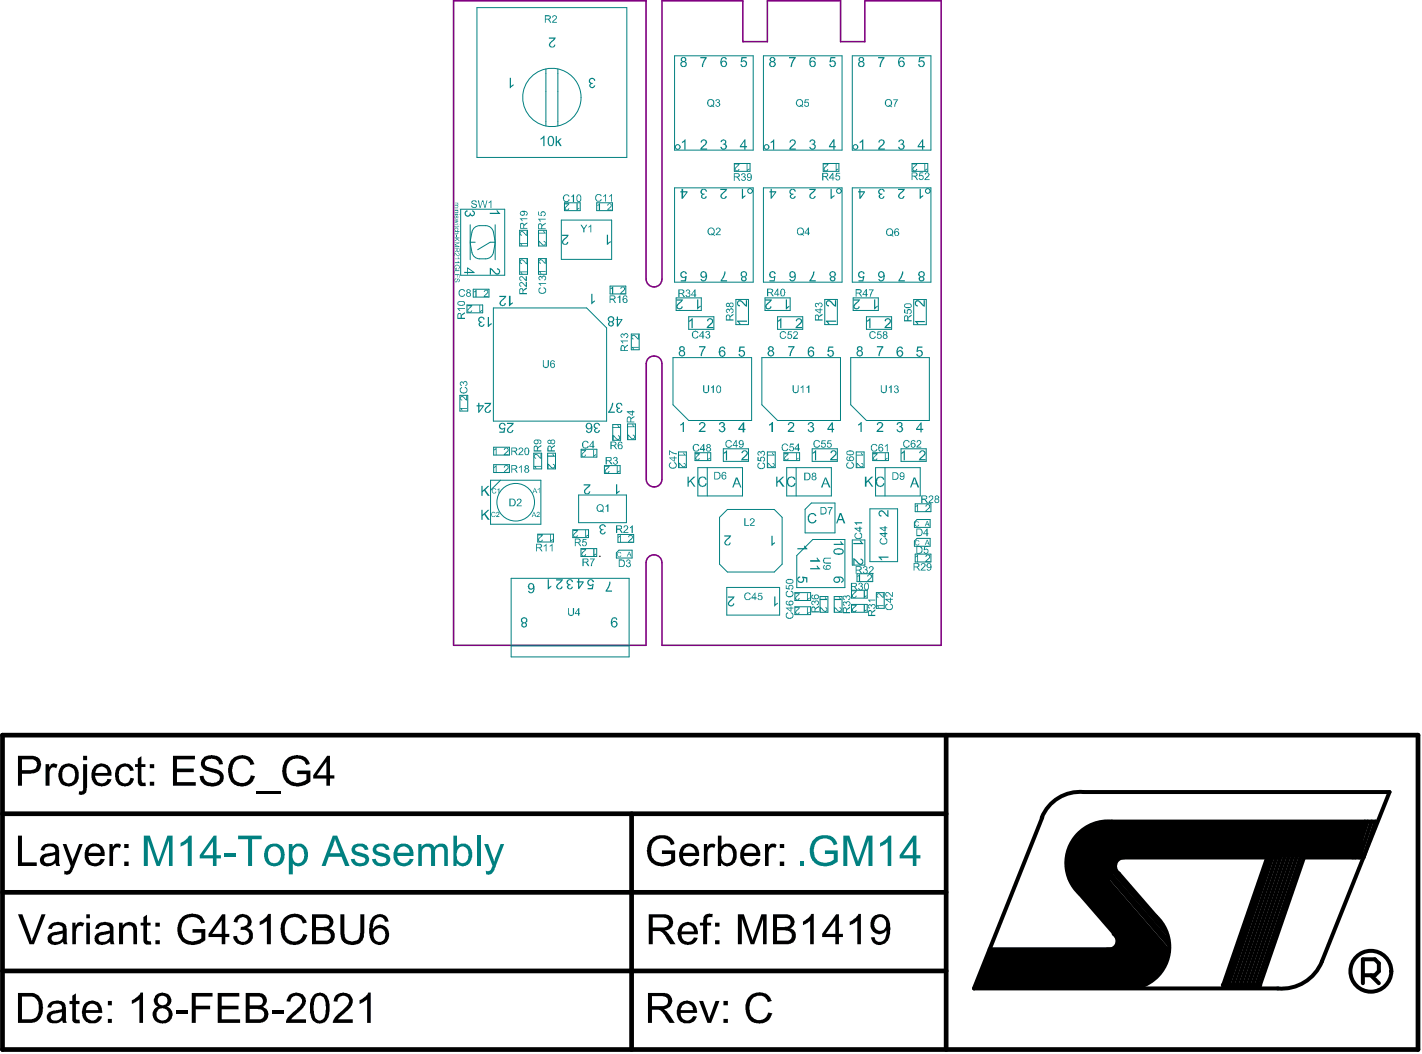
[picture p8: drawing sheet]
<svg xmlns="http://www.w3.org/2000/svg" width="301mm" height="223mm" viewBox="0 0 301 223" stroke-linecap="round" stroke-linejoin="round" font-family="sans-serif">
<g fill="#000">
<path d="M43.2 160.1a3.4 3.4 0 0 1 3.5 .4l.4 .6 .1 .5-.9 .1a1.32 1.32 0 0 0-1.5-1.2h-.2a.92 .92 0 0 0-1.2 .8 .92 .92 0 0 0 1 1l.7 .3a2.21 2.21 0 0 1 2.2 1.7 2.02 2.02 0 0 1-2.1 2.1 2.74 2.74 0 0 1-2.8-1.5l-.1-.7 .7-.1a1.8 1.8 0 0 0 2.1 1.5 1.48 1.48 0 0 0 1.4-.8 1.04 1.04 0 0 0-1.2-1.3l-.7-.2a3 3 0 0 1-2-1.2 1.89 1.89 0 0 1 .6-2zM48.8 161a2.87 2.87 0 0 1 2.7-1.2 2.87 2.87 0 0 1 2.4 1.8l-.9 .2a1.95 1.95 0 0 0-2.2-1.3 1.95 1.95 0 0 0-1.6 2.1 2.64 2.64 0 0 0 1.1 2.8 1.93 1.93 0 0 0 2.8-1.4l.8 .2-.1 .5a2.74 2.74 0 0 1-3.9 1.3l-.6-.3a4.3 4.3 0 0 1-.5-4.7zM60.4 160.9a3.1 3.1 0 0 1 4.9 0l.2 .7-.7 .2a1.92 1.92 0 0 0-3.1-1 2.74 2.74 0 0 0-.9 3.5 2.42 2.42 0 0 0 3 1.1l1-.5v-1.1h-1.9v-.8h2.8v2.4a3.8 3.8 0 0 1-5.3-.1 3.7 3.7 0 0 1 0-4.4zM9.6 161.6h.8v.7a1.06 1.06 0 0 1 1.4-.7l.4 .1-.3 .8a.89 .89 0 0 0-1-.1 .89 .89 0 0 0-.4 .9v2.9h-.9zM23.2 178.5h.6v.7a1.05 1.05 0 0 1 1.8-.5l-.2 .7a.91 .91 0 0 0-1-.1 .91 .91 0 0 0-.5 .9v3h-.7zM24.9 162.2a2.01 2.01 0 0 1 3.4 .8l-.7 .1a1.21 1.21 0 0 0-1.5-.9 1.21 1.21 0 0 0-.9 1.4 1.64 1.64 0 0 0 1.1 2.1h.4l.5-.3 .4-.9 .8 .2a2.04 2.04 0 0 1-2.2 1.7 2.04 2.04 0 0 1-1.9-2.1l.1-1.2zM29.2 160.5l.7-.5v1.6h.9v.6h-.9v2.8l.2 .5h.7l.1 .7a1.16 1.16 0 0 1-1.6-.5l-.1-3.5h-.6v-.6h.6zM36.6 159.9h4.7v.7h-3.8v2h3.5v.7h-3.5v2.1h3.9v.8h-4.8zM54.1 167.5h5.2v.5h-5.2zM137.5 177.8a3.2 3.2 0 0 1 4.8-.3l.4 1-.8 .3a2.03 2.03 0 0 0-1.6-1.5 2.03 2.03 0 0 0-2 .9l-.2 .4a3.2 3.2 0 0 0 .5 3.4 2.84 2.84 0 0 0 3.4-.2v-1.1h-1.9v-.8h2.8l-.1 2.4a3.7 3.7 0 0 1-5.6-.7v-.2a4.2 4.2 0 0 1 .3-3.6zM149 178.5h.6v.7a1.08 1.08 0 0 1 1.8-.5l-.2 .7a.95 .95 0 0 0-1.1 0 .95 .95 0 0 0-.4 1v2.8h-.7zM161.9 178.5h.7v.7a1.05 1.05 0 0 1 1.7-.5l-.2 .7a.91 .91 0 0 0-1-.1 .91 .91 0 0 0-.4 .9v3h-.8z"/>
<path d="M3.8 176.8h.8v5.6h3.2v.8h-4zM3.8 193.4h.9l2.1 5.7 2-5.7h.8l-2.4 6.3h-.9zM13.3 178.5h.7l1.4 3.8 1.3-3.8h.8l-1.9 4.9a2.08 2.08 0 0 1-1.3 1.6h-.7v-.8a1.02 1.02 0 0 0 1.4-.9zM15.3 195.2h.7v.7a1.21 1.21 0 0 1 1.8-.6l-.3 .7a.87 .87 0 0 0-1 0 .87 .87 0 0 0-.4 .9v2.8h-.8zM25.2 195.2h.8v.6a1.71 1.71 0 0 1 2.9 .1l.1 3.8h-.8v-2.7a1.1 1.1 0 0 0-1-1.3 1.1 1.1 0 0 0-1.2 1.1v2.9h-.8zM30.3 194l.8-.5v1.7h.8v.6h-.8v2.7a.38 .38 0 0 0 0 .4 .38 .38 0 0 0 .3 .2h.5l.1 .6a1.12 1.12 0 0 1-1.7-.7v-3.2h-.5v-.6h.5zM38.5 194a3.2 3.2 0 0 1 4.4 .2l.5 1-.8 .1a2.06 2.06 0 0 0-3-1.1 2.97 2.97 0 0 0-.5 4.4 2.84 2.84 0 0 0 3.5-.1v-1.2h-1.9v-.8h2.8l-.1 2.4a3.6 3.6 0 0 1-5.1-.1 3.7 3.7 0 0 1 .2-4.8zM49.9 194a1.87 1.87 0 0 1 2.2-.5 1.87 1.87 0 0 1 1.1 2l-.3 .4-.6 .4a1.79 1.79 0 0 1 .6 3 2.22 2.22 0 0 1-3.5-.9v-.4h.7a1.27 1.27 0 0 0 1.5 1.2 1.27 1.27 0 0 0 1-1.6 1.27 1.27 0 0 0-1.7-.8l.1-.8a1.05 1.05 0 0 0 1.3-.6 1.05 1.05 0 0 0-.5-1.3 1.05 1.05 0 0 0-1.4 .5l-.2 .6-.7-.2zM55 194.9l1-.7 .8-.9h.5v6.4h-.8v-4.9l-1.5 .9zM60 194.3a2.8 2.8 0 0 1 4.9 .9l-.8 .1a1.95 1.95 0 0 0-2.3-1.3 1.95 1.95 0 0 0-1.5 2.1 2.5 2.5 0 0 0 1.6 3 1.84 1.84 0 0 0 2.3-1.6l.8 .3-.2 .5a1.53 1.53 0 0 1-.9 1.1 2.83 2.83 0 0 1-4.2-1.2l-.1-.2a4.1 4.1 0 0 1 .4-3.7zM72 193.4h.9v3.7a2.06 2.06 0 0 0 .7 1.9 2.01 2.01 0 0 0 2.3-.4l.4-1.3v-3.9h.8v3.7a2.96 2.96 0 0 1-1.1 2.5l-.3 .1a2.81 2.81 0 0 1-3.3-.8l-.4-1.3zM149 193.8a1.47 1.47 0 0 1 1.6-.5h.2l-.1 .8a.68 .68 0 0 0-.8-.1 .68 .68 0 0 0-.3 .8v.4h.9v.6h-.9v3.9h-.8v-3.9h-.7v-.6h.7z"/>
<path d="M156.1 193.4h1.3l1.9 5.5 1.8-5.5h1.1v6.3h-.7v-5.3l-1.9 5.3h-.8l-1.8-5.4v5.4h-.9zM169.9 194.9l1.1-.7 .7-.9h.5v6.4h-.8v-4.9l-1.4 .9zM179.8 194.9a2.99 2.99 0 0 0 1.9-1.6h.5v6.4h-.8v-4.9l-1.4 .9h-.2zM229.7 175l4.7-1.2h54.1v7.6h-51.7l-2.3 5.9-4 4.1-4.6-6.2v-5.5zM15.3 210.6l.8-.5v1.6h.7v.7h-.7v2.7a.5 .5 0 0 0 .1 .6 .5 .5 0 0 0 .6 0l.1 .7a1.2 1.2 0 0 1-1.5-.4l-.1-3.6h-.6v-.7h.6zM27.9 211.6a3.6 3.6 0 0 0 1.9-1.6h.5v6.4h-.8v-5l-1.4 .9h-.2zM37.2 213.7h2.4v.8h-2.4zM40.6 210h4.4v.8h-3.6v1.9h3.1v.8h-3.1v2.9h-.8zM46.1 210h4.5v.8h-3.7v1.9h3.6v.8h-3.6v2.1h3.9v.8h-4.7zM57.6 213.7h2.3v.8h-2.3zM61.3 210.4h.1a2.17 2.17 0 0 1 2.9 .3 2.02 2.02 0 0 1-.5 2.8l-1.9 1.7-.3 .4h3.2v.8h-4.3a2.61 2.61 0 0 1 1.4-2.1l.3-.4a3.1 3.1 0 0 0 1.7-2.2 1.23 1.23 0 0 0-1.3-1.1 1.23 1.23 0 0 0-1.1 1.3l-.9-.1zM71 210.6a2.18 2.18 0 0 1 3.6 .8v.1a3.3 3.3 0 0 1-1.6 2.8l-1.5 1.3h3.1v.8h-4.2l.1-.4a5.2 5.2 0 0 1 1.9-2.2 2.8 2.8 0 0 0 1.5-2.2 1.25 1.25 0 0 0-1.4-1 1.25 1.25 0 0 0-1.1 1.3l-.8-.1z"/>
<path d="M76.1 211.6a3.6 3.6 0 0 0 1.8-1.6h.6v6.4h-.8v-5l-1.4 .9h-.2zM147.9 211.7h.9l1.3 3.7 1.3-3.7h.9l-1.8 4.7h-.8zM158.3 211.1a2.9 2.9 0 0 1 5 .6l-.8 .3a1.91 1.91 0 0 0-1.8-1.4 1.91 1.91 0 0 0-1.9 1.3 3.2 3.2 0 0 0 .8 3.6 1.98 1.98 0 0 0 3-1.3l.8 .1a2.83 2.83 0 0 1-2.3 2.2 2.83 2.83 0 0 1-2.8-1.3l-.3-.4a4.6 4.6 0 0 1 .3-3.7zM209.4 200.8h26.2l1.5-2.5 7.3 8.4-2.5 2.4h-35.8z"/>
<path d="M4.6 160.6v2.3h1.8a1.17 1.17 0 0 0 1.4-.8 1.17 1.17 0 0 0-.6-1.4zM3.8 159.9h2.6a1.93 1.93 0 0 1 2.3 2l-.1 .2a1.94 1.94 0 0 1-2.1 1.6h-1.9v2.5h-.8z"/>
<path d="M13.4 162.7a2.75 2.75 0 0 0 .2 2.7 1.44 1.44 0 0 0 1.6 .1 1.44 1.44 0 0 0 .7-1.4 1.72 1.72 0 0 0-1.2-1.9h-.7zM13 162a2.23 2.23 0 0 1 2.5-.3 2.23 2.23 0 0 1 1.2 2.2 2.18 2.18 0 0 1-2.3 2.5 2.18 2.18 0 0 1-2.1-2.6l.2-.9z"/>
<path d="M17.6 159.9h.8v.9h-.8zM17.6 161.6h.8l-.1 5.1a1.22 1.22 0 0 1-1.6 1.4l.1-.7a.64 .64 0 0 0 .7-.2 .64 .64 0 0 0 .1-.7z"/>
<path d="M19 179.6l-.2 .8h2.5a1.28 1.28 0 0 0-.8-1.3 1.28 1.28 0 0 0-1.5 .5zM18.3 179.3a2.15 2.15 0 0 1 2.4-.8 2.15 2.15 0 0 1 1.4 2.2v.4h-3.4a1.37 1.37 0 0 0 .8 1.4 1.37 1.37 0 0 0 1.6-.3l.2-.5 .8 .1a2.18 2.18 0 0 1-2.3 1.5 2.18 2.18 0 0 1-1.9-2.1v-.9z"/>
<path d="M20.4 162.7l-.2 .8h2.5a1.29 1.29 0 0 0-.9-1.3 1.29 1.29 0 0 0-1.4 .5zM20 162.2a2.12 2.12 0 0 1 2.5-.5 2.12 2.12 0 0 1 1.1 2.3l-3.5 .1a1.36 1.36 0 0 0 1 1.5 1.36 1.36 0 0 0 1.6-.8l.9 .1a2.21 2.21 0 0 1-2.7 1.4 2.21 2.21 0 0 1-1.5-2.7v-.6z"/>
<path d="M26.3 178.5h.9v.9h-.9zM26.3 182.3h.9v.9h-.9z"/>
<path d="M31.7 161.6h.9v.9h-.9zM31.7 165.4h.9v.8h-.9z"/>
<path d="M69.1 161.1l-2.1 2.9h2.1zM69.2 159.9h.6v4.1h1v.7h-1v1.5h-.7v-1.5h-2.8v-.7z"/>
<path d="M144.8 179.6l-.2 .8h2.6a1.34 1.34 0 0 0-.9-1.3 1.34 1.34 0 0 0-1.5 .5zM144.3 179a2.17 2.17 0 0 1 2.6-.3 2.17 2.17 0 0 1 1 2.4h-3.4a1.59 1.59 0 0 0 1.7 1.5l.5-.2 .5-.7h.7a2.17 2.17 0 0 1-2.5 1.5 2.17 2.17 0 0 1-1.7-2.3v-.6z"/>
<path d="M152.9 179.6l-.1 .1a2.49 2.49 0 0 0 .3 2.6 1.19 1.19 0 0 0 1.3 .2 1.19 1.19 0 0 0 .6-1.2l.1-.1a1.85 1.85 0 0 0-1.1-2.2l-.6 .1zM151.9 176.8h.8v2.2a1.86 1.86 0 0 1 2.1-.4 1.86 1.86 0 0 1 1.1 1.8 2.94 2.94 0 0 1-.6 2.3h-.1a1.85 1.85 0 0 1-2.1 .3l-.5-.4v.6h-.7z"/>
<path d="M157.7 179.6l-.2 .8h2.5a1.28 1.28 0 0 0-.8-1.3 1.28 1.28 0 0 0-1.5 .5zM157 179.3a2.15 2.15 0 0 1 2.4-.8 2.15 2.15 0 0 1 1.5 2.2v.4h-3.5a1.4 1.4 0 0 0 .9 1.4 1.4 1.4 0 0 0 1.6-.4l.1-.4 .9 .1a2.18 2.18 0 0 1-2.4 1.5 2.18 2.18 0 0 1-1.8-2.1v-.9z"/>
<path d="M165 178.5h.9v.9h-.9zM165 182.3h.9v.9h-.9z"/>
<path d="M9.4 181.5a.81 .81 0 0 0 .1 .9 .81 .81 0 0 0 1 .2 1.29 1.29 0 0 0 1.2-1.4l-.1-.4-1.6 .4zM8.9 179.1a2.67 2.67 0 0 1 3-.4 1.58 1.58 0 0 1 .6 1.4v2.6l.2 .5h-.8l-.1-.6a2.16 2.16 0 0 1-3.3-.1 1.59 1.59 0 0 1 1.8-2l1.3-.3a.8 .8 0 0 0-.1-.8 .8 .8 0 0 0-.8-.4l-.9 .2a.67 .67 0 0 0-.4 .8l-.8-.2z"/>
<path d="M11 198.1a.81 .81 0 0 0 .1 1 .81 .81 0 0 0 1 .1 1.26 1.26 0 0 0 1.1-1.7l-1.6 .3zM10.6 195.6a2.43 2.43 0 0 1 3.3 .2l.2 .6v2.9l.2 .4h-.8l-.1-.5a2.16 2.16 0 0 1-3.3-.1 1.47 1.47 0 0 1 .6-1.6l.5-.3 2-.3a.86 .86 0 0 0-.2-1 .86 .86 0 0 0-.9-.2l-.8 .2-.3 .6-.8-.1z"/>
<path d="M18.3 193.4h.7v.8h-.7zM18.3 195.2h.7v4.5h-.7z"/>
<path d="M20.9 198.2a.92 .92 0 0 0 .4 1 .92 .92 0 0 0 1-.1 1.28 1.28 0 0 0 .9-1.6l-2 .4zM20.4 195.8a2.7 2.7 0 0 1 2.9-.5 1.43 1.43 0 0 1 .7 1.5v1.2a2.55 2.55 0 0 0 .3 1.7h-.9l-.2-.5a2.06 2.06 0 0 1-3.1-.1 1.52 1.52 0 0 1 1.5-2l1.2-.1a.4 .4 0 0 0 .4-.3 .4 .4 0 0 0 0-.4 1.28 1.28 0 0 0-1.3-.6 1.28 1.28 0 0 0-1 .8l-.8-.1z"/>
<path d="M32.9 195.2h.9v.8h-.9zM32.9 198.9h.9v.8h-.9z"/>
<path d="M46.9 194.7l-2 2.8h2zM47 193.4h.7v4.1h.8v.7h-.8v1.5h-.8v-1.5h-2.8v-.7z"/>
<path d="M66.9 194.2v1.9h1.6a1.15 1.15 0 0 0 1.2-1.1 1.1 1.1 0 0 0-1.3-.8zM66.9 196.8v2.2h1.8a1.07 1.07 0 0 0 1.3-1.1 1.07 1.07 0 0 0-1.3-1zM66 193.4h2.6a1.59 1.59 0 0 1 1.8 1 1.59 1.59 0 0 1-.7 2 1.76 1.76 0 0 1 1.1 2.1 1.76 1.76 0 0 1-2.1 1.2h-2.7z"/>
<path d="M78.8 194.1a2.14 2.14 0 0 1 3-.1l.5 .9-.8 .1a1.19 1.19 0 0 0-1.2-1 1.19 1.19 0 0 0-1.2 1.1l-.2 1.3a1.93 1.93 0 0 1 2.4-.5 1.93 1.93 0 0 1 1 2.3 1.98 1.98 0 0 1-1.4 1.6 1.98 1.98 0 0 1-2-.5 4.2 4.2 0 0 1-.7-3.5l.2-1zM79.3 196.8a1.47 1.47 0 0 0-.1 1.7 1.47 1.47 0 0 0 1.5 .6 1.49 1.49 0 0 0 .9-1.4 1.49 1.49 0 0 0-1.1-1.3h-.5z"/>
<path d="M138.1 194.1v2.1h2a1.1 1.1 0 0 0 1.4-1 1.1 1.1 0 0 0-1.3-1.1zM137.3 193.4h3a1.75 1.75 0 0 1 2.1 1.5 1.75 1.75 0 0 1-1.7 2l.8 .6 1.5 2.2h-1.1l-.9-1.2a2.06 2.06 0 0 0-1.8-1.5h-1.1v2.7h-.8z"/>
<path d="M144.6 196.1l-.4 .9h2.6a1.32 1.32 0 0 0-.8-1.2 1.32 1.32 0 0 0-1.4 .3zM144 195.7a2.2 2.2 0 0 1 2.5-.4 2.2 2.2 0 0 1 1.2 2.3h-3.5a1.36 1.36 0 0 0 1 1.6 1.36 1.36 0 0 0 1.6-.9l.9 .1a2.23 2.23 0 0 1-2.7 1.4 2.23 2.23 0 0 1-1.6-2.5l.2-1z"/>
<path d="M151.3 195.2h1v.8h-1zM151.3 198.9h1v.8h-1z"/>
<path d="M164.4 194.2v1.9h1.6a1.16 1.16 0 0 0 1.3-1 .9 .9 0 0 0-1.1-.9zM164.4 196.8v2.2h1.9a1.07 1.07 0 0 0 1.3-1 1.07 1.07 0 0 0-1.2-1.1zM163.6 193.4h2.5a1.59 1.59 0 0 1 1.9 1 1.59 1.59 0 0 1-.8 2 1.75 1.75 0 0 1 1.2 2.1 1.75 1.75 0 0 1-2.1 1.2h-2.7z"/>
<path d="M176.8 194.7l-2.1 2.8h2.1zM176.9 193.4h.6v4.1h.9v.7h-.9v1.5h-.7v-1.5h-2.8v-.7z"/>
<path d="M185.2 194.6v.2a1.31 1.31 0 0 0 .4 1.9 1.31 1.31 0 0 0 1.9-.8 1.38 1.38 0 0 0-.3-1.5 1.38 1.38 0 0 0-1.6-.2zM184.5 194.2a2.16 2.16 0 0 1 2.6-.6 2.16 2.16 0 0 1 1.3 2.3v.7a3.8 3.8 0 0 1-1.1 3 1.91 1.91 0 0 1-3-1.3l.8-.1a1.19 1.19 0 0 0 1.2 1 1.19 1.19 0 0 0 1.1-1.2l.2-.4v-.8a1.9 1.9 0 0 1-2.5 .5 1.9 1.9 0 0 1-.8-2.4z"/>
<path d="M4.6 210.8v4.8h1.6a2 2 0 0 0 2-2.5 1.93 1.93 0 0 0-2-2.3zM3.8 210h2.5a2.48 2.48 0 0 1 2.7 2.6v.8a2.66 2.66 0 0 1-2.9 3h-2.3z"/>
<path d="M10.8 214.8a.83 .83 0 0 0 .2 .9 .83 .83 0 0 0 .9 .2 1.29 1.29 0 0 0 1.1-1.8l-1.7 .3zM10.4 212.2a2.43 2.43 0 0 1 3.4 .2l.1 .7v2.9l.2 .4h-.7l-.2-.6a2.21 2.21 0 0 1-3.1 .1 1.54 1.54 0 0 1 .2-1.6 1.54 1.54 0 0 1 1.5-.5l1.1-.3a.71 .71 0 0 0 .2-.7 .71 .71 0 0 0-.7-.5 1.15 1.15 0 0 0-1.6 .9l-.7-.1z"/>
<path d="M18.5 212.7l-.3 1h2.6a1.32 1.32 0 0 0-.8-1.3 1.32 1.32 0 0 0-1.5 .3zM17.8 212.4a2.08 2.08 0 0 1 2.1-.7 2.08 2.08 0 0 1 1.6 1.5l.1 1.1h-3.4a1.36 1.36 0 0 0 1 1.5 1.36 1.36 0 0 0 1.6-.9l.8 .1a1.2 1.2 0 0 1-.8 1.1 2.33 2.33 0 0 1-2.9-.3 3.2 3.2 0 0 1-.3-3z"/>
<path d="M22.8 211.7h.9v1h-.9zM22.8 215.5h.9v.9h-.9z"/>
<path d="M33.3 211.7a1.05 1.05 0 0 0 2.1 0 1.05 1.05 0 0 0-2.1 0zM33.1 214.6a1.3 1.3 0 0 0 2.6 0 1.3 1.3 0 0 0-2.6 0zM32.8 210.7a1.95 1.95 0 0 1 3.4 .5 1.41 1.41 0 0 1-.9 1.8 1.8 1.8 0 0 1 1.2 1.8 1.8 1.8 0 0 1-1.4 1.7 2.14 2.14 0 0 1-2.8-2.1l.1-.4a1.74 1.74 0 0 1 1.1-1.1 1.45 1.45 0 0 1-.7-2.2z"/>
<path d="M52.8 210.8v1.9h1.6a.98 .98 0 0 0 1.2-1 .98 .98 0 0 0-1.2-.9zM52.8 213.4v2.2h1.8a1.07 1.07 0 0 0 1.3-1 1.07 1.07 0 0 0-1.2-1.1zM52 210h2.4a1.61 1.61 0 0 1 1.9 .9 1.61 1.61 0 0 1-.4 1.9l-.4 .2a1.69 1.69 0 0 1 1.3 1.7 1.69 1.69 0 0 1-1.5 1.6l-3.3 .1z"/>
<path d="M66.8 211.1a5.4 5.4 0 0 0 .1 4.4 1.18 1.18 0 0 0 1.2 .2 1.18 1.18 0 0 0 .7-1.1 6.6 6.6 0 0 0-.3-3.6l-.6-.4h-.4zM66.5 210.3a2.06 2.06 0 0 1 2.2 0 2.06 2.06 0 0 1 1 1.9v1.1a3.5 3.5 0 0 1-1.1 3 2.03 2.03 0 0 1-2.9-1.9 6.1 6.1 0 0 1 .2-3.2z"/>
<path d="M138 210.7v2.1h1.9a1.12 1.12 0 0 0 1.3-.5 1.12 1.12 0 0 0-.3-1.4l-.7-.2zM137.1 210h3a1.75 1.75 0 0 1 2.1 2.2 2.05 2.05 0 0 1-1.8 1.3l.8 .5 1.6 2.4h-1.1l-.9-1.3a2.16 2.16 0 0 0-1.7-1.5h-1.1v2.8h-.9z"/>
<path d="M144.3 212.8l-.2 .9h2.6a1.32 1.32 0 0 0-.9-1.3 1.32 1.32 0 0 0-1.5 .4zM143.7 212.4a2.19 2.19 0 0 1 2.6-.5 2.19 2.19 0 0 1 1.2 2.3l-3.4 .1a1.36 1.36 0 0 0 .9 1.5 1.36 1.36 0 0 0 1.7-.9l.7 .1a2.17 2.17 0 0 1-3.8 .7 3.2 3.2 0 0 1 .1-3.3z"/>
<path d="M153.1 211.7h.9v1h-.9zM153.1 215.5h.9v.9h-.9z"/>
<circle cx="231.9" cy="204.2" r=".84"/>
</g>
<path d="M.5 155.5h299.6v66.5h-299.6zM200.2 155.5v66.5M.5 172.1h199.7M133.7 172.1v49.9M.5 188.8h199.7M.5 205.4h199.7M258.8 208.4h7.8" fill="none" stroke="#000" stroke-width="1"/>
<g fill="none" stroke="#000" stroke-width=".84">
<path d="M229.1 176.9l17.6 20.4M229.3 167.5a8.7 8.7 0 0 0-8.8 5.5M229.3 167.5h64.7l-14.3 35.9a9.1 9.1 0 0 1-9.3 5.7h-64.3l14.5-36.2M229.3 178.3l17.7 20.4M229.8 179.6l17.6 20.4M288.8 173.8l-2.5 7.6M289.4 173.8l-2.6 7.6M290.2 173.8l-2.5 7.6M226.4 185.9l18 20.8M227.2 185.1l17.7 20.4M227.2 185.9l17.7 20.4M227.5 181.4h43.3"/>
<path d="M227.6 184.7l17.7 20.3M228.1 184.3l17.6 20.3M228.5 183.8l17.6 20.4M228.9 183.4l17.7 20.4M229.3 181.3l17.7 20.4M229.3 182.1l17.7 20.4M229.3 183l17.5 20.1M229.8 180.9l17.6 20.3M235.7 197.5a1.81 1.81 0 0 1 .6 2.2 1.81 1.81 0 0 1-2 1.1M237.9 181.3a1.89 1.89 0 0 0-1.8 1.3 1.89 1.89 0 0 0 .6 2.2l7.9 9a8.8 8.8 0 0 1-3.5 15M268.5 180.5l-9.7 27.9M269.1 180.6l-9.5 27.6"/>
<path d="M269.6 180.6l-9.6 27.6M270.4 180.6l-9.6 27.6M271.2 180.6l-9.5 27.6M272.1 180.6l-9.6 27.6M272.9 180.6l-9.5 27.6M273.8 180.6l-9.6 27.6M274.6 180.6l-9.5 27.6M275.5 180.6l-9.6 27.6M276.2 181.4h12.3l2.6-7.6h-55.8a8.8 8.8 0 0 0-8.9 5.2 8.8 8.8 0 0 0 2.1 10l10.2 11.8h-29.3M276.2 180.5l-9.6 27.9M288.4 206.3h2.5l.9-.8v-1.7l-.9-.9h-2.5v5.1M290.1 206.3l1.7 1.7"/>
<circle cx="290.1" cy="205.5" r="4.3"/>
</g>
<path d="M126.8 117.7h.1" fill="none" stroke="#000" stroke-width=".21"/>
<path d="M96 .2v136.3h40.7v-17.5a1.68 1.68 0 0 1 1.7-1.6 1.68 1.68 0 0 1 1.7 1.6v17.5h59.1v-136.3h-16.2v8.6h-5.1v-8.6h-15.5v8.6h-5.2v-8.6h-17.1v58.8a1.68 1.68 0 0 1-1.7 1.7 1.68 1.68 0 0 1-1.7-1.7v-58.8M96 .2h40.7M96 .2h.1M136.7 .2h.1M137.1 76a1.69 1.69 0 0 1 1.8-.6 1.69 1.69 0 0 1 1.2 1.5v24.5a1.66 1.66 0 0 1-1.7 1.6 1.66 1.66 0 0 1-1.6-1.6v-24.5z" fill="none" stroke="#800080" stroke-width=".33"/>
<g fill="none" stroke="#008080" stroke-width=".21">
<path d="M100.9 1.6h31.7v31.7h-31.7zM115.5 14.6v12M118.1 14.6v12M142.7 11.8h16.7v20h-16.7zM161.6 11.8h16.6v20h-16.6zM180.4 11.8h16.6v20h-16.6zM142.7 39.7h16.7v20h-16.7zM155.4 34.6h3.3v1.6h-3.3zM161.6 39.7h16.6v20h-16.6zM174.2 34.6h3.3v1.6h-3.3zM180.4 39.7h16.6v20h-16.6zM193 34.6h3.3v1.6h-3.3z"/>
<path d="M97.5 44.3h9.3v13.9h-9.3zM99.5 51.2h1.1M99.5 47.5v7.4M99.6 51.9l.3 1.5M99.9 49.1l-.3 1.5M101.5 47.7h1.3M101.5 54.8h1.3M104.4 49.1l.3 1.5M104.7 51.9l-.3 1.5M104.8 51.2h-1.1l-2.6 1.6M104.8 47.5v7.4M110 48.7h1.6v3.3h-1.6z"/>
<path d="M110 54.7h1.6v3.3h-1.6zM114 48.7h1.6v3.3h-1.6zM114 54.7h1.6v3.3h-1.6zM118.8 46.6h10.6v8.3h-10.6zM119.5 42.9h3.3v1.7h-3.3zM126.3 42.9h3.3v1.7h-3.3zM98.8 64.5h3.3v1.7h-3.3zM100.1 61.2h3.4v1.6h-3.4zM104.4 65.1h19.7l4.3 4.3v19.7h-24zM129.1 60.5h3.3v1.7h-3.3zM133.6 70.7h1.7v3.3h-1.7zM142.4 75.6h16.7v13.3h-13.4l-3.3-3.3z"/>
<path d="M143.1 63h5.3v2.7h-5.3zM145.7 67h5.4v2.7h-5.4zM155.7 63.3h2.7v5.4h-2.7zM161.2 75.6h16.7v13.3h-13.4l-3.3-3.3zM161.9 63h5.3v2.7h-5.3zM164.5 67h5.4v2.7h-5.4zM174.5 63.3h2.7v5.4h-2.7zM180 75.6h16.7v13.3h-13.3l-3.4-3.3zM180.5 63h5.4v2.7h-5.4zM183.4 67h5.3v2.7h-5.3zM193.4 63.4h2.6v5.3h-2.6zM97.3 83.6h1.7v3.4h-1.7z"/>
<path d="M104.5 94.6h3.3v1.7h-3.3zM104.5 98.3h3.3v1.7h-3.3zM113 95.9h1.6v3.3h-1.6zM115.9 95.9h1.7v3.3h-1.7zM123 95h3.3v1.7h-3.3zM127.9 98.5h3.3v1.7h-3.3zM129.7 89.8h1.6v3.3h-1.6zM132.8 89.7h1.7v3.3h-1.7zM143.6 95.6h1.6v3.3h-1.6zM147.1 95.8h3.3v1.6h-3.3zM147.7 98.9h9.4v6h-9.4zM149.7 98.9v6"/>
<path d="M153.1 94.9h5.3v2.7h-5.3zM162.4 95.6h1.7v3.3h-1.7zM165.9 95.8h3.3v1.6h-3.3zM166.5 98.9h9.4v6h-9.4zM168.5 98.9v6M171.9 94.9h5.3v2.7h-5.3zM181.2 95.6h1.7v3.3h-1.7zM184.7 95.8h3.3v1.6h-3.3zM185.3 98.9h9.4v6h-9.4zM187.3 98.9v6M190.7 94.9h5.3v2.7h-5.3zM103.8 101.6h10.7v9.3h-10.7z"/>
<path d="M105.9 101.6l-2.1 2.1M113.8 113h3.3v1.7h-3.3zM121.2 112.1h3.3v1.6h-3.3zM122.4 104.7h10.2v5.9h-10.2zM122.9 116h3.4v1.7h-3.4zM130.4 116.9l.6-.5h2.8v1.6h-3.4zM130.8 113.1h3.3v1.6h-3.3zM152.3 109.4l1.6-1.6h9.9l1.7 1.6v9.9l-1.7 1.7h-9.9l-1.6-1.7zM168.6 117.5l3.4-3.4h6.8v10.2h-10.2zM170.4 107.7l1.3-1.3h5v6.3h-6.3zM180.4 114.2h2.6v5.3h-2.6zM184.1 107.6h5.8v11.2h-5.8z"/>
<path d="M193.5 110.5l.6-.6h2.7v1.7h-3.3zM193.5 114.4l.6-.5h2.7v1.7h-3.3zM193.7 106.6h3.3v1.6h-3.3zM193.7 117.2h3.3v1.7h-3.3zM108.2 122.3h24.9v16.7h-24.9zM108.2 136.6h24.9M153.8 124.3h11.2v5.8h-11.2zM168.2 125.4h3.3v1.6h-3.3zM168.2 128.4h3.3v1.6h-3.3zM173.5 126.2h1.7v3.3h-1.7zM176.5 126.2h1.7v3.3h-1.7zM180.2 124.9h3.3v1.6h-3.3z"/>
<path d="M180.2 127.9h3.3v1.6h-3.3zM181.4 121.4h3.3v1.6h-3.3zM185.5 125.4h1.6v3.3h-1.6z"/>
</g>
<g fill="#008080">
<path d="M175.3 73.3h1v.3h-.8l-.1 .5a.72 .72 0 0 1 1 .4 .72 .72 0 0 1-.4 1 .72 .72 0 0 1-.9-.6l.2-.1a.46 .46 0 0 0 .8 .3 .46 .46 0 0 0-.2-.8l-.2-.1-.4 .3-.2-.1z"/>
<path d="M166.8 73.2h1.3v.3l-.3 .3-.4 .9a.43 .43 0 0 1-.4 .6l.2-.9 .6-.9h-1z"/>
<path d="M171 89.5a.62 .62 0 0 1 .9-.2 .62 .62 0 0 1 .2 .8l-.2 .2a.61 .61 0 0 1 .4 .7 .61 .61 0 0 1-.7 .5l-.6-.3-.1-.3 .3-.1a.43 .43 0 0 0 .5 .4 .43 .43 0 0 0 .3-.6 .43 .43 0 0 0-.6-.2v-.2a.38 .38 0 0 0 .5-.2 .38 .38 0 0 0-.1-.5 .38 .38 0 0 0-.5 .1l-.1 .3h-.3z"/>
<path d="M166.9 89.4a.69 .69 0 0 1 1.1 .1 .69 .69 0 0 1-.4 1l-.6 .6h1.1v.3h-1.4l.1-.4 .4-.4a.77 .77 0 0 0 .4-1.1h-.1a.34 .34 0 0 0-.4 0 .34 .34 0 0 0-.1 .4h-.3z"/>
<path d="M162.7 89.8l.9-.5v2.1h-.4v-1.6l-.3 .2h-.2z"/>
<path d="M167.7 81.5h.3v.9a.39 .39 0 0 0 .3 .5 .39 .39 0 0 0 .4-.3l.1-1.1h.2v.9a.64 .64 0 0 1-.6 .8 .64 .64 0 0 1-.7-.8z"/>
<path d="M169.4 81.9l.6-.4v1.6h-.2v-1.2l-.2 .2h-.2z"/>
<path d="M170.7 81.9l.6-.4v1.6h-.3v-1.2l-.2 .2z"/>
<path d="M193.7 63.8a.9 .9 0 0 1 1.4 .4l.4 .3v-1h.2v1.4a1.23 1.23 0 0 1-1-.8 .48 .48 0 0 0-.5-.3 .48 .48 0 0 0-.4 .4l.1 .3 .4 .1-.1 .3a.73 .73 0 0 1-.5-1.1z"/>
<path d="M193.6 67.9h2.1v.3h-1.6l.3 .3v.2h-.3z"/>
<path d="M191.3 65.4h.3v.7l.4 .1a.54 .54 0 0 1 .1-.8 .54 .54 0 0 1 .8 .2 .54 .54 0 0 1-.3 .8l-.1 .1v-.3a.33 .33 0 0 0 .2-.4 .33 .33 0 0 0-.5-.2l-.1 .1 .1 .7-.9-.2z"/>
<path d="M181.3 97.9l.5 .4a.38 .38 0 0 0 .4 .3 .38 .38 0 0 0 .4-.3l-.3-.2v-.2a.49 .49 0 0 1 .4 .6 .49 .49 0 0 1-.7 .3l-.6-.7v.8h-.1z"/>
<path d="M181.3 96.2h1.1l-.2-.3v-.1h.2l.3 .6h-1.4z"/>
<path d="M179.1 98l.3-.2h.2v.2a.55 .55 0 0 0-.2 .7 .55 .55 0 0 0 .8 .2 .47 .47 0 0 0 .4-.5 .47 .47 0 0 0-.4-.4v-.3a.77 .77 0 0 1 .4 1.1 .77 .77 0 0 1-1.1 .3l-.4-.3z"/>
<path d="M163.8 126.2h.3v1.6l.5-.3v.3l-.6 .5h-.2z"/>
<path d="M154 126.2h1.5l-.2 .4-.4 .3a.77 .77 0 0 0-.4 1.1h.1a.36 .36 0 0 0 .4 0 .36 .36 0 0 0 .1-.4l.3 .1a.67 .67 0 0 1-1.1 .5 .67 .67 0 0 1 .2-1.2l.5-.6h-1z"/>
<path d="M157.6 125.7a.72 .72 0 0 1 1.2 .1h-.1a.53 .53 0 0 0-.8-.2 .53 .53 0 0 0-.2 .7 .48 .48 0 0 0 .5 .5 .48 .48 0 0 0 .5-.4h.2a.79 .79 0 0 1-1.1 .5 .79 .79 0 0 1-.2-1.2z"/>
<path d="M160.5 125.4h.8v.2h-.7l-.1 .4a.53 .53 0 0 1 .8 .3 .53 .53 0 0 1-.4 .7 .53 .53 0 0 1-.6-.5h.2a.33 .33 0 0 0 .5 .2 .33 .33 0 0 0 0-.5h-.6z"/>
<path d="M171.1 108.9h.1a.93 .93 0 0 1 1.6 .2l-.3 .1a.67 .67 0 0 0-.9-.4 .67 .67 0 0 0-.4 .8 .7 .7 0 0 0 .5 .9 .7 .7 0 0 0 .8-.5h.3a.98 .98 0 0 1-1.2 .7 .98 .98 0 0 1-.7-1.2z"/>
<path d="M175.2 107.3h1v.2l-.4 .5-.2 .9h-.2v-.5l.5-1h-.7z"/>
<path d="M163.2 113.3h.3v1.7l.5-.3v.2l-.6 .5h-.2z"/>
<path d="M153.3 113.3h1.4l-.1 .3-.5 .4a.94 .94 0 0 0-.5 1l.2 .1a.38 .38 0 0 0 .4 0 .38 .38 0 0 0 .2-.3h.2a.67 .67 0 0 1-1 .5 .67 .67 0 0 1 .1-1.2l.6-.6h-1z"/>
<path d="M157.5 109.6h.2v1.5h.8v.1h-1z"/>
<path d="M158.8 109.8a.55 .55 0 0 1 .8 .1 .55 .55 0 0 1-.3 .8l-.4 .4h.8v.1h-1v-.2l.6-.5a.32 .32 0 0 0 .2-.5 .32 .32 0 0 0-.6 0l-.2 .1z"/>
<path d="M168.5 67.6a.72 .72 0 0 1 1.2 0 .72 .72 0 0 1-.5 1.1l-.5 .5h1.1v.2h-1.5l.3-.5 .3-.2a.67 .67 0 0 0 .4-1.1h-.5l-.1 .4-.3-.1z"/>
<path d="M164.6 67.8l.8-.5v2.1h-.3v-1.6l-.3 .3h-.2z"/>
<path d="M165.1 70.3h.1a.63 .63 0 0 1 .6-.3 .63 .63 0 0 1 .6 .5h-.2a.61 .61 0 0 0-1 .2 .61 .61 0 0 0 .6 .8l.2-.1 .2-.3 .2 .1a.74 .74 0 0 1-1 .4 .74 .74 0 0 1-.4-1z"/>
<path d="M166.8 70.1h.8v.2h-.6l-.1 .4a.53 .53 0 0 1 .7 .2 .53 .53 0 0 1-.3 .7 .53 .53 0 0 1-.7-.2l-.1-.1h.3a.36 .36 0 0 0 .6 0 .36 .36 0 0 0-.3-.5l-.5 .1z"/>
<path d="M167.9 70.3a.51 .51 0 0 1 .8-.1 .51 .51 0 0 1-.2 .8l-.4 .4h.7v.3h-1l.2-.4a.88 .88 0 0 0 .6-1h-.1a.26 .26 0 0 0-.3-.1 .26 .26 0 0 0-.1 .3h-.3z"/>
<path d="M185.4 101.3h.1a.96 .96 0 0 1 1.7 .1l-.3 .1a.65 .65 0 0 0-.7-.5 .65 .65 0 0 0-.6 .8 .83 .83 0 0 0 .8 1l.4-.3 .1-.3 .3 .2a.99 .99 0 0 1-1.4 .5 .99 .99 0 0 1-.4-1.4z"/>
<path d="M183 100.8h.4v1.1l1-1.1h.4l-.9 .9 .9 1.2h-.3l-.8-1-.3 .3v.7h-.4z"/>
<path d="M193.6 110.5l.4-.2a.25 .25 0 0 1 .3 0 .25 .25 0 0 1 .1 .3 .4 .4 0 0 0-.7-.1 .4 .4 0 0 0 .1 .6l.1 .1a.26 .26 0 0 0 .3 .1 .26 .26 0 0 0 .2-.3l.1 .1a.54 .54 0 0 1-.6 .3 .54 .54 0 0 1-.4-.7z"/>
<path d="M130.6 117a.48 .48 0 0 1 .9 0l-.1 .1a.37 .37 0 0 0-.6-.1 .37 .37 0 0 0-.1 .5 .37 .37 0 0 0 .6 .1l.2-.1a.52 .52 0 0 1-.7 .3 .52 .52 0 0 1-.2-.7z"/>
<path d="M132.6 118.4a.45 .45 0 0 1 .6 .1 .45 .45 0 0 1 0 .6 .49 .49 0 0 1 0 .8 .49 .49 0 0 1-.7-.4h.1a.34 .34 0 0 0 .5 .3 .34 .34 0 0 0 .2-.5 .34 .34 0 0 0-.5-.1l.2-.2a.25 .25 0 0 0 .2-.4 .25 .25 0 0 0-.4 0l-.2 .2-.1-.1z"/>
<path d="M118.9 49.7h1.4v.2l-.3 .4a.98 .98 0 0 0-.7 1.1l.4 .2 .3-.4h.3a.68 .68 0 0 1-1.1 .5 .68 .68 0 0 1 .2-1.2l.6-.6h-1.1z"/>
<path d="M128.4 49.7h.3v1.6l.6-.3v.3l-.6 .5h-.3z"/>
<path d="M122.8 47.5h.3l.5 .8 .4-.8h.3l-.6 1v.6h-.3v-.6z"/>
<path d="M124.5 48l.6-.5v1.6h-.2v-1.2l-.3 .2z"/>
<path d="M125.1 62.2h.3v1.6l.5-.3v.3l-.6 .6h-.2z"/>
<path d="M130.4 85.5a.71 .71 0 0 1 .8-.3 .71 .71 0 0 1 .5 .6h-.2a.43 .43 0 0 0-.6-.4 .43 .43 0 0 0-.3 .6 .43 .43 0 0 0 .6 .2v.3a.36 .36 0 0 0-.5 .3 .36 .36 0 0 0 .4 .4 .36 .36 0 0 0 .4-.4h.2a.62 .62 0 0 1-.8 .6 .62 .62 0 0 1-.3-1h.2l-.4-.3z"/>
<path d="M129.5 85.2h.3l-.1 .7-.7 1.2h1.1v.2h-1.4v-.2l.2-.2 .4-.8z"/>
<path d="M125.7 89.7a.72 .72 0 0 1 .8-.3 .72 .72 0 0 1 .5 .6h-.3a.41 .41 0 0 0-.5-.3 .41 .41 0 0 0-.3 .5 .41 .41 0 0 0 .6 .2v.3a.36 .36 0 0 0-.5 .3 .36 .36 0 0 0 .4 .4 .36 .36 0 0 0 .3-.4h.3a.6 .6 0 0 1-.9 .6 .6 .6 0 0 1-.1-1l-.4-.2z"/>
<path d="M107.7 62.6h.3v1.7l.5-.4v.3l-.6 .6h-.2z"/>
<path d="M105.7 62.6h1.4v.2l-.5 .6a.61 .61 0 0 0-.6 .4 .61 .61 0 0 0 .3 .7h.3l.2-.4h.2a.66 .66 0 0 1-.8 .7 .66 .66 0 0 1-.4-1l1-1h-1.1z"/>
<path d="M103.2 67.1h.3v1.6l.6-.4v.3l-.7 .6h-.2z"/>
<path d="M101.3 67.2a.71 .71 0 0 1 .7-.2 .71 .71 0 0 1 .5 .6h-.2a.41 .41 0 0 0-.4-.4 .41 .41 0 0 0-.4 .5 .41 .41 0 0 0 .5 .3v.2a.38 .38 0 0 0-.5 .3 .38 .38 0 0 0 .4 .5 .38 .38 0 0 0 .4-.4h.2a.62 .62 0 0 1-.7 .6 .62 .62 0 0 1-.4-.9l.2-.1a.57 .57 0 0 1-.3-1z"/>
<path d="M107.3 89.4h1.4l-.1 .4-.4 .4a.88 .88 0 0 0-.6 1l.2 .2h.3l.3-.4h.2a.76 .76 0 0 1-1.2 .4 .91 .91 0 0 1 .5-1.2l.4-.5h-1z"/>
<path d="M105.8 89.6a.81 .81 0 0 1 1.2 .4h-.3a.44 .44 0 0 0-.5-.4 .44 .44 0 0 0-.4 .6l.3 .4 .8-.2-.1 1.1h-1.1v-.2h.8l.2-.6a.72 .72 0 0 1-1-.1 .72 .72 0 0 1 .1-1z"/>
<path d="M102.5 85.2h1.5l-.5 .8a.91 .91 0 0 0-.6 1.1l.4 .1 .3-.5h.3a.68 .68 0 0 1-1 .6 .68 .68 0 0 1-.1-1.2l.8-.6h-1.1z"/>
<path d="M114.9 76.2h.2v.9a.44 .44 0 0 0 .3 .5 .44 .44 0 0 0 .5-.2v-1.2h.3v.9a.64 .64 0 0 1-.7 .8 .64 .64 0 0 1-.6-.8z"/>
<path d="M123.5 102.4h1.4v.3l-.4 .5a.91 .91 0 0 0-.6 1.1l.5 .1 .2-.2v-.2h.3a.7 .7 0 0 1-1.1 .5 .7 .7 0 0 1 .2-1.2l.6-.6h-1.1z"/>
<path d="M130.4 102.4h.2v1.7l.5-.3v.2l-.6 .6h-.1z"/>
<path d="M126.9 111.2a.74 .74 0 0 1 .8-.3 .74 .74 0 0 1 .5 .6h-.2a.46 .46 0 0 0-.5-.4 .46 .46 0 0 0-.4 .5 .46 .46 0 0 0 .6 .4v-.1v.3a.35 .35 0 0 0-.5 .2 .35 .35 0 0 0 .3 .4 .35 .35 0 0 0 .4-.3h.3a.61 .61 0 0 1-.8 .6 .61 .61 0 0 1-.4-.9l.2-.1-.3-.2z"/>
<path d="M128.2 107.1l.6-.4v1.6h-.3v-1.3l-.3 .3z"/>
<path d="M128.9 123h.3v.6l-.7 1.3h1v.3h-1.3v-.5l.6-.7z"/>
<path d="M124.4 122.7a.76 .76 0 0 1 1.3 .4h-.3a.41 .41 0 0 0-.6-.3 .41 .41 0 0 0-.2 .6l.2 .2a.36 .36 0 0 0 .6-.1l.2 .1-.1 1.1h-1.1v-.3h.8l.2-.6a.72 .72 0 0 1-1-.1 .72 .72 0 0 1 0-1z"/>
<path d="M120 122.8a.79 .79 0 0 1 1.3 .3h-.3a.43 .43 0 0 0-.5-.4 .43 .43 0 0 0-.4 .6 .43 .43 0 0 0 .6 .3v.2a.32 .32 0 0 0-.4 .2 .32 .32 0 0 0 .2 .4 .32 .32 0 0 0 .4-.2l.1-.1h.2a.61 .61 0 0 1-.7 .5 .61 .61 0 0 1-.5-.7l.3-.2a.57 .57 0 0 1-.3-.9z"/>
<path d="M117.7 122.5h1.4l-.1 .4-.5 .4a.91 .91 0 0 0-.5 .9l.2 .2a.36 .36 0 0 0 .6-.2v-.1h.2a.68 .68 0 0 1-.6 .6 .68 .68 0 0 1-.7-.6 .68 .68 0 0 1 .5-.7l.6-.6h-1.1z"/>
<path d="M115.9 122.5h.3v1.7l.4-.3a.43 .43 0 0 1-.4 .6l-.3 .2z"/>
<path d="M120.2 128.6h.2v1a.44 .44 0 0 0 .3 .5 .44 .44 0 0 0 .5-.3v-1.2h.3v1a.64 .64 0 0 1-.7 .7 .64 .64 0 0 1-.6-.7z"/>
<path d="M103.6 45h1.7l-.3-.5h.3l.5 .8h-2.2z"/>
<path d="M103.6 56.7h.4l.4 .5a.84 .84 0 0 0 .9 .6l.3-.1v-.3a.34 .34 0 0 0-.4-.4v-.3a.68 .68 0 0 1 .6 .9 .68 .68 0 0 1-1 .4l-.7-.9h-.2v1h-.3z"/>
<path d="M98.4 44.8l.3-.3h.2l.1 .3a.41 .41 0 0 0-.5 .4 .41 .41 0 0 0 .5 .4 .41 .41 0 0 0 .3-.6h.3a.38 .38 0 0 0 .3 .5 .38 .38 0 0 0 .4-.3 .38 .38 0 0 0-.4-.4v-.3a.6 .6 0 0 1 .6 .8 .6 .6 0 0 1-.9 .3l-.1-.2a.65 .65 0 0 1-.9 .3 .65 .65 0 0 1-.2-.9z"/>
<path d="M96.2 42.9h.8l-.1 .5a.28 .28 0 0 1 .1 .3 .28 .28 0 0 1-.3 .2h-.5l.5-.1a.18 .18 0 0 0 .2-.2 .18 .18 0 0 0-.3-.1h-.4v-.2h.7v-.2z"/>
<path d="M96.2 44.4h.8v.3a.28 .28 0 0 1 0 .3 .28 .28 0 0 1-.4 .1h-.4v-.2h.6l.1-.2-.7-.1z"/>
<path d="M96.2 45.7l.3-.1-.2 .2 .1 .3 .1-.2a.27 .27 0 0 1 .2-.3 .27 .27 0 0 1 .4 .2 .27 .27 0 0 1-.2 .3l-.1 .1-.1-.2a.17 .17 0 0 0 .2-.1 .17 .17 0 0 0-.2-.2l-.1 .2a.25 .25 0 0 1-.3 .3 .25 .25 0 0 1-.1-.4z"/>
<path d="M96.2 46.5l.8-.2-.6 .2 .6 .2v.2l-.6 .1 .6 .3-.8-.3 .6-.2z"/>
<path d="M96.2 47.8l.8-.1 .2 .2h-.2v.2l-.1-.2h-.5l-.2 .2z"/>
<path d="M96.2 48.3a.37 .37 0 0 1 .6-.1 .37 .37 0 0 1-.1 .6l.1-.2a.24 .24 0 0 0-.2-.3 .24 .24 0 0 0-.2 .3l.1 .2-.3-.1z"/>
<path d="M96.2 48.9h1v.2h-.3h.1a.26 .26 0 0 1 0 .4 .26 .26 0 0 1-.3 .1h-.5v-.2l.7-.1-.1-.2h-.6z"/>
<path d="M96.5 49.7l.1 .4z"/>
<path d="M96.2 50.2h1v.2h-.5l.5 .7-.4-.4-.6 .4v-.2l.5-.3-.2-.2h-.3z"/>
<path d="M96.2 51.3h1v.1l-.8 .4 .8 .3v.2h-1v-.2h.9l-.9-.2v-.2l.9-.4z"/>
<path d="M96.2 53.5l.4 .3a.28 .28 0 0 0 .3 .3 .28 .28 0 0 0 .3-.2 .28 .28 0 0 0-.2-.4 .33 .33 0 0 1 .2 .6 .33 .33 0 0 1-.6-.1l-.3-.3-.1 .5z"/>
<path d="M96.2 54.7h.9l-.2-.1 .2-.1 .2 .3z"/>
<path d="M96.2 55.5h.9l-.2-.1 .1-.2 .3 .5h-1.1z"/>
<path d="M96.2 56.2a.6 .6 0 0 1 .7-.2 .6 .6 0 0 1 .4 .7l-.3 .3v-.2a.41 .41 0 0 0 0-.5 .41 .41 0 0 0-.6 0 .41 .41 0 0 0 0 .5h.2l.1-.2v.4h-.4z"/>
<path d="M96.2 57.2h1v.1h-.9l-.1 .5z"/>
<path d="M96.2 58h1v.8l-.1-.6h-.3l-.1 .5v-.5h-.5z"/>
<path d="M96.2 59l.3-.1-.1 .2a.22 .22 0 0 0-.1 .3 .22 .22 0 0 0 .3 .1l.1-.1a.31 .31 0 0 1 .3-.5 .32 .32 0 0 1 .2 .6v.1l-.2 .1 .1-.6-.1-.1-.2 .3a.35 .35 0 0 1-.4 .4 .35 .35 0 0 1-.2-.6z"/>
<path d="M99.8 42.6a.69 .69 0 0 1 1.1 .2h-.2a.35 .35 0 0 0-.4-.3 .35 .35 0 0 0-.3 .5 .76 .76 0 0 1 .9 .7 .69 .69 0 0 1-.7 .3 .69 .69 0 0 1-.5-.5h.2a.43 .43 0 0 0 .4 .3 .43 .43 0 0 0 .5-.3l-.2-.2a.73 .73 0 0 1-.8-.7z"/>
<path d="M101.1 42.4h.3l.2 1.3 .4-1.3h.3l.3 1.3 .4-1.3h.1l-.4 1.6h-.2l-.4-1.4-.4 1.4h-.2z"/>
<path d="M103.4 42.8l.6-.4v1.6h-.2v-1.3l-.3 .3z"/>
<path d="M124.7 16.7a.71 .71 0 0 1 .7-.2 .71 .71 0 0 1 .6 .6h-.3a.41 .41 0 0 0-.4-.4 .41 .41 0 0 0-.4 .5 .41 .41 0 0 0 .6 .3v.2a.38 .38 0 0 0-.5 .3 .38 .38 0 0 0 .3 .5 .38 .38 0 0 0 .4-.4h.3a.6 .6 0 0 1-.9 .5 .6 .6 0 0 1-.2-1 .6 .6 0 0 1-.2-.9z"/>
<path d="M116.2 7.9h1.4l-.1 .4-.4 .4a.84 .84 0 0 0-.6 .9 .39 .39 0 0 0 .4 .3 .39 .39 0 0 0 .4-.4h.2a.67 .67 0 0 1-1 .5 .67 .67 0 0 1 .1-1.1l.6-.7h-1z"/>
<path d="M114.4 29.3l.8-.6v2.2h-.2v-1.7l-.5 .4z"/>
<path d="M117.6 28.8h.2v1.2l.7-.7h.4l-.6 .6 .6 1h-.4l-.5-.8-.2 .2v.6h-.2z"/>
<path d="M107.9 16.5h.2v1.7l.6-.4v.3l-.7 .6h-.1z"/>
<path d="M116.9 3.4a.55 .55 0 0 1 .9 .1 .55 .55 0 0 1-.5 .8l-.2 .3h.7v.2h-1l.4-.6a.44 .44 0 0 0 .4-.3 .44 .44 0 0 0-.3-.5l-.5 .3z"/>
<path d="M148.4 40.1a.76 .76 0 0 1 1.2 .4h-.2a.43 .43 0 0 0-.5-.4 .43 .43 0 0 0-.4 .6 .43 .43 0 0 0 .6 .3l-.1 .2a.35 .35 0 0 0-.4 .3 .35 .35 0 0 0 .4 .4 .35 .35 0 0 0 .3-.4h.2a.57 .57 0 0 1-.8 .6 .57 .57 0 0 1-.1-1l-.1-.1a.62 .62 0 0 1-.1-.9z"/>
<path d="M157 39.9h.2v1.7l.5-.3v.2l-.5 .6h-.2z"/>
<path d="M152.4 39.9h1.5l-.2 .5-.4 .3a.91 .91 0 0 0-.5 .9 .39 .39 0 0 0 .4 .3 .39 .39 0 0 0 .3-.4h.3a.68 .68 0 0 1-.7 .6 .68 .68 0 0 1-.7-.6 .68 .68 0 0 1 .5-.7l.6-.6h-1.1z"/>
<path d="M153.3 57.4h.2v.4l-.7 1.5h1.1v.2h-1.4v-.3l.6-.8z"/>
<path d="M144.1 57.7a.78 .78 0 0 1 1.3 .2l-.3 .1a.45 .45 0 0 0-.7-.4 .45 .45 0 0 0-.1 .8l.3 .2 .5-.2h.2l-.1 1.1h-1.1v-.2h.8l.1-.6a.7 .7 0 0 1-.9-.1 .7 .7 0 0 1 0-.9z"/>
<path d="M151.6 48.3a.52 .52 0 0 1 .8 .1 .52 .52 0 0 1-.3 .7l-.4 .5h.8v.1h-1.1l.5-.6a.38 .38 0 0 0 .4-.5 .38 .38 0 0 0-.5-.3l-.1 .3h-.2z"/>
<path d="M176.4 115h1.6l-.2-.3v-.2h.2l.5 .8h-2.1z"/>
<path d="M171.4 118.5h1.7l-.3-.3v-.2h.3l.5 .8h-2.2z"/>
<path d="M171.4 120.2h1.7l-.3-.4 .3-.1 .5 .7h-2.2z"/>
<path d="M168.7 116h1.7l-.3-.6h.2l.6 .8h-2.2z"/>
<path d="M168.8 122.1l.5-.1v.2a.44 .44 0 0 0-.4 .5 .44 .44 0 0 0 .6 .3 .47 .47 0 0 0 .4-.3 .47 .47 0 0 0-.1-.5v-.2l1.1 .1v1.1h-.3v-.8l-.6-.1a.7 .7 0 0 1-.3 1 .7 .7 0 0 1-1-.4z"/>
<path d="M174.2 118.2l.3-.2h1.3v.2h-.9a.43 .43 0 0 0-.5 .4 .43 .43 0 0 0 .5 .4h.9v.2h-.9a.67 .67 0 0 1-.7-.9z"/>
<path d="M113.6 108.4a.38 .38 0 0 1 .6 .1 .38 .38 0 0 1-.3 .5l-.2 .2h.5v.2h-.7v-.2l.5-.3a.23 .23 0 0 0 .2-.3 .23 .23 0 0 0-.3-.2 .23 .23 0 0 0-.2 .2h-.2z"/>
<path d="M113.8 103.5l.4-.3v1.1l-.1-.8-.2 .1z"/>
<path d="M104.2 103.4l.5-.1 .3 .2-.1 .1a.4 .4 0 0 0-.6-.1 .4 .4 0 0 0 0 .6l.4 .2 .2-.3h.2a.52 .52 0 0 1-.7 .4 .52 .52 0 0 1-.2-.8z"/>
<path d="M105.3 103.5l.4-.2v1.1h-.2v-.9l-.2 .2z"/>
<path d="M104 108.5l.2-.2h.4l.2 .3a.41 .41 0 0 0-.6-.1 .41 .41 0 0 0-.1 .6 .41 .41 0 0 0 .6 0v-.2l.2 .1a.51 .51 0 0 1-.7 .3 .51 .51 0 0 1-.2-.7z"/>
<path d="M105 108.4a.38 .38 0 0 1 .6 .1 .38 .38 0 0 1-.2 .5l-.2 .2h.5v.2h-.7l.4-.6a.2 .2 0 0 0 .2-.3 .2 .2 0 0 0-.3-.1 .2 .2 0 0 0-.1 .2h-.2z"/>
<path d="M101.9 102.8h.2v1l1.1-1h.4l-.9 .8 .9 1.3h-.4l-.7-1.1-.4 .3v.8h-.2z"/>
<path d="M101.9 107.8h.2v1.1l1.1-1.1h.4l-.9 .9 .9 1.3h-.4l-.7-1.1-.4 .3v.8h-.2z"/>
<path d="M109.5 105.6a.54 .54 0 0 1 .6-.1 .54 .54 0 0 1 .2 .7l-.7 .7h.8v.2h-1.1l.1-.4 .4-.3a.35 .35 0 0 0 .3-.5 .35 .35 0 0 0-.5-.1v.2l-.3-.1z"/>
<path d="M169.2 182.3h.9v.9h-.9z"/>
<path d="M171.9 177.9a3.3 3.3 0 0 1 4.6-.5l.7 1.1-.8 .3a2.14 2.14 0 0 0-2.2-1.4 2.14 2.14 0 0 0-1.9 1.8v.3a2.71 2.71 0 0 0 1.1 2.8 2.79 2.79 0 0 0 3-.5v-1.1h-1.8v-.8h2.7v2.4a3.8 3.8 0 0 1-5.4-.3l-.3-.5a4.4 4.4 0 0 1 .3-3.6z"/>
<path d="M178.5 176.8h1.2l1.9 5.5 1.8-5.5h1.2v6.4h-.8v-5.4l-1.9 5.4h-.7l-1.9-5.5v5.5h-.8z"/>
<path d="M186.2 178.3a3.3 3.3 0 0 0 1.9-1.5h.5v6.4h-.8v-5.1l-.4 .4-1.2 .6z"/>
<path d="M30.4 176.8h1.3l1.9 5.5 1.8-5.5h1.1v6.4h-.7v-5.4l-2 5.4h-.7l-1.8-5.5v5.5h-.9z"/>
<path d="M38.2 178.3a4.3 4.3 0 0 0 1.9-1.5h.5v6.4h-.9v-5.1l-.4 .4-1.1 .6z"/>
<path d="M47.4 180.5h2.5v.7h-2.5z"/>
<path d="M50.4 176.8h5v.7h-2.1v5.7h-.8v-5.7h-2.1z"/>
<path d="M74.6 179a2.48 2.48 0 0 1 3-.1l.3 .8-.7 .1a1.09 1.09 0 0 0-1-.8 1.09 1.09 0 0 0-1 .6l.1 .5 .9 .2a2.28 2.28 0 0 1 1.9 1.2 1.61 1.61 0 0 1-1.8 1.8 1.82 1.82 0 0 1-2.1-1.6h.9a1.22 1.22 0 0 0 1 .9 1.22 1.22 0 0 0 1.3-.7 1.34 1.34 0 0 0-1.3-.7l-.1-.1a1.46 1.46 0 0 1-1.6-1.6z"/>
<path d="M79 179h.1a2.33 2.33 0 0 1 3.1 0l.2 .7-.7 .1a1.13 1.13 0 0 0-1-.8 1.13 1.13 0 0 0-1.1 .6l.2 .5 .9 .2a2.28 2.28 0 0 1 1.9 1.2 1.63 1.63 0 0 1-1.9 1.8 1.84 1.84 0 0 1-2-1.6h.9a1.18 1.18 0 0 0 .9 .9 1.18 1.18 0 0 0 1.2-.6v-.2a.46 .46 0 0 0-.5-.5l-.5-.1a2.06 2.06 0 0 1-1.7-1l-.1-.7z"/>
<path d="M88.5 178.5h.7v.7a1.68 1.68 0 0 1 2.6-.2l.1 .2a1.65 1.65 0 0 1 2.6-.2l.3 .6v3.6h-.8v-3a.98 .98 0 0 0-.8-1.1 .98 .98 0 0 0-1.1 .9v3.2h-.9v-3.1a.87 .87 0 0 0-.5-1 .87 .87 0 0 0-1.1 .4l-.3 .6v3.1h-.8z"/>
<path d="M100.9 176.8h.8v6.4h-.8z"/>
<path d="M102.5 178.5h.8l1.3 3.8 1.3-3.8h.8l-1.9 4.9a2.09 2.09 0 0 1-1.4 1.6h-.5l-.1-.8h.8l.6-1z"/>
<path d="M186.4 81.5h.2v.9a.44 .44 0 0 0 .3 .5 .44 .44 0 0 0 .5-.2v-1.2h.3v.9a.65 .65 0 0 1-.7 .8 .65 .65 0 0 1-.6-.8z"/>
<path d="M188.1 81.9l.6-.4v1.6h-.3v-1.2l-.2 .2z"/>
<path d="M189.3 81.7a.45 .45 0 0 1 .7-.1 .45 .45 0 0 1 0 .7h-.1a.48 .48 0 0 1 .2 .6 .48 .48 0 0 1-.6 .2h-.1a.22 .22 0 0 1-.2-.2 .22 .22 0 0 1 .2-.2v.1a.34 .34 0 0 0 .4 .2 .34 .34 0 0 0 .2-.5 .34 .34 0 0 0-.5-.2v-.1a.29 .29 0 0 0 .4-.3 .29 .29 0 0 0-.3-.3 .29 .29 0 0 0-.2 .4l-.2-.1z"/>
<path d="M181.6 89.8l.8-.5v2.1h-.3v-1.6l-.4 .2z"/>
<path d="M185.6 89.6a.69 .69 0 0 1 1.1-.2 .69 .69 0 0 1-.2 1.1l-.7 .6h1.1v.3h-1.4l.1-.4 .6-.5a.7 .7 0 0 0 .3-1h-.2a.36 .36 0 0 0-.4 .1 .36 .36 0 0 0-.1 .3h-.2z"/>
<path d="M189.9 89.4a.6 .6 0 0 1 .9 0 .6 .6 0 0 1-.1 .9 .56 .56 0 0 1 .4 .6 .56 .56 0 0 1-.5 .5 .77 .77 0 0 1-.9-.5l.3-.1a.43 .43 0 0 0 .5 .4 .43 .43 0 0 0 .3-.6 .43 .43 0 0 0-.6-.2l.1-.2a.35 .35 0 0 0 .4-.3 .35 .35 0 0 0-.3-.4 .35 .35 0 0 0-.4 .4h-.3z"/>
<path d="M185.6 73.2h1.3v.4l-.6 .8-.1 .9h-.4l.1-.4 .7-1.4h-1z"/>
<path d="M194.1 73.3h1.1v.3h-.8l-.2 .5a.72 .72 0 0 1 1 .4 .72 .72 0 0 1-.4 1 .72 .72 0 0 1-1-.6l.4-.1a.45 .45 0 0 0 .6 .4 .45 .45 0 0 0 .1-.7l-.3-.3-.4 .3-.3-.1z"/>
<path d="M148.8 81.5h.2v.9a.4 .4 0 0 0 .4 .5 .4 .4 0 0 0 .4-.5v-.9h.3v.9a.65 .65 0 0 1-.7 .8 .65 .65 0 0 1-.6-.8z"/>
<path d="M150.5 81.9l.6-.4v1.6h-.3v-1.2l-.2 .2z"/>
<path d="M144 89.8l.7-.5v2.1h-.2v-1.6l-.4 .2z"/>
<path d="M147.9 89.6a.72 .72 0 0 1 .9-.3 .72 .72 0 0 1 .5 .7l-.3 .4-.8 .7h1.1v.3h-1.4l.1-.4 .5-.6a.55 .55 0 0 0 .3-.9h-.4l-.2 .4h-.3z"/>
<path d="M152.3 89.4a.66 .66 0 0 1 .8-.1 .66 .66 0 0 1 .3 .8l-.3 .2a.63 .63 0 0 1 .3 .9 .63 .63 0 0 1-.9 .2l-.4-.4 .2-.2a.43 .43 0 0 0 .6 .4 .43 .43 0 0 0 .3-.6 .43 .43 0 0 0-.6-.2l.1-.2a.38 .38 0 0 0 .5-.3 .38 .38 0 0 0-.4-.4 .38 .38 0 0 0-.4 .4h-.2z"/>
<path d="M147.9 73.2h1.4v.4l-.6 .8-.2 .9h-.2v-.4l.7-1.4h-1.1z"/>
<path d="M156.5 73.3h1.1v.3h-.9v.5a.71 .71 0 0 1 .9 .3 .71 .71 0 0 1-.2 1 .71 .71 0 0 1-1-.2l-.2-.3 .4-.1a.45 .45 0 0 0 .6 .4 .45 .45 0 0 0 .1-.7l-.3-.3-.4 .3-.3-.1z"/>
<path d="M156.8 36.9a.47 .47 0 0 1 .7-.2 .47 .47 0 0 1 .1 .7 .49 .49 0 0 1 0 .9 .49 .49 0 0 1-.8-.5h.2a.31 .31 0 0 0 .4 .3 .31 .31 0 0 0 .2-.4 .31 .31 0 0 0-.4-.2v-.2a.25 .25 0 0 0 .4-.2 .25 .25 0 0 0-.2-.3 .25 .25 0 0 0-.3 .3h-.3z"/>
<path d="M155.5 34.6h1v.3l-.3 .2a.74 .74 0 0 0-.5 .9l.1 .1a.26 .26 0 0 0 .3 0 .26 .26 0 0 0 .1-.3l.1-.1a.29 .29 0 0 1 .1 .4 .29 .29 0 0 1-.3 .1 .48 .48 0 0 1-.6-.3 .48 .48 0 0 1 .3-.6l.4-.5h-.7z"/>
<path d="M158 34.6h.2v1.3l.4-.3v.3l-.4 .3h-.2z"/>
<path d="M176.9 36.6h.9v.1h-.7l-.1 .5a.54 .54 0 0 1 .8 .2 .54 .54 0 0 1-.3 .7 .54 .54 0 0 1-.7-.4h.1a.36 .36 0 0 0 .6 .2 .36 .36 0 0 0 0-.6 .36 .36 0 0 0-.6 .1h-.1z"/>
<path d="M174.2 34.6h1.1l-.2 .4a.8 .8 0 0 0-.5 1.1 .34 .34 0 0 0 .3-.1 .34 .34 0 0 0 .2-.3l.1 .1a.5 .5 0 0 1-.8 .3 .5 .5 0 0 1 .3-.9l.4-.4h-.9z"/>
<path d="M176.9 34.6h.1v1.3l.4-.3v.3l-.5 .3z"/>
<path d="M194.6 36.5h.8v.1h-.6l-.1 .6a.51 .51 0 0 1 .8 .3 .51 .51 0 0 1-.6 .6l-.4-.1-.1-.3h.2a.36 .36 0 0 0 .5 .2 .36 .36 0 0 0 .1-.6l-.3-.1-.5 .1z"/>
<path d="M195.8 36.6a.54 .54 0 0 1 .6-.1 .54 .54 0 0 1 .2 .7l-.7 .7h.8v.2h-1.1l.2-.4a.88 .88 0 0 0 .6-1.1h-.1a.28 .28 0 0 0-.3 .1 .28 .28 0 0 0-.1 .3l-.2-.1z"/>
<path d="M193.1 34.6h1l-.2 .4a.84 .84 0 0 0-.6 1l.1 .1a.28 .28 0 0 0 .4 0 .28 .28 0 0 0 0-.4l.3 .1a.52 .52 0 0 1-.5 .5 .52 .52 0 0 1-.5-.5 .52 .52 0 0 1 .4-.6l.3-.4h-.7z"/>
<path d="M195.6 34.6h.2v1.3l.4-.3-.4 .6h-.2z"/>
<path d="M181.7 123.5a.44 .44 0 0 1 .6-.2 .44 .44 0 0 1 .1 .7 .51 .51 0 0 1-.1 .8 .51 .51 0 0 1-.7-.4h.2a.3 .3 0 0 0 .4 .3 .3 .3 0 0 0 .2-.4 .3 .3 0 0 0-.3-.2l-.1-.2a.25 .25 0 0 0 .3-.2 .25 .25 0 0 0-.2-.3 .25 .25 0 0 0-.3 .3l-.2-.1z"/>
<path d="M180.2 124.9h1.1l-.3 .5a.72 .72 0 0 0-.4 .9h.3l.2-.3a.22 .22 0 0 1 .2 .3 .22 .22 0 0 1-.3 .1 .5 .5 0 0 1-.7-.2 .5 .5 0 0 1 .4-.7l.4-.4h-.9z"/>
<path d="M182.8 124.9h.2v1.3l.4-.3v.3l-.5 .3h-.1z"/>
<path d="M183.7 128a.35 .35 0 0 1 .3-.2 .35 .35 0 0 1 .4 .2 .5 .5 0 0 1 .8 .1 .5 .5 0 0 1-.4 .7v-.2a.33 .33 0 0 0 .3-.3 .33 .33 0 0 0-.4-.3 .33 .33 0 0 0-.2 .4l-.2-.1a.25 .25 0 0 0-.3-.2 .25 .25 0 0 0-.2 .3 .25 .25 0 0 0 .3 .1l-.1 .3-.3-.3z"/>
<path d="M183.7 126.8h1.5v.2h-1.2l.2 .3-.2 .1z"/>
<path d="M180.2 127.9h1.1l-.2 .5a.69 .69 0 0 0-.5 .9h.3l.4-.3a.52 .52 0 0 1-.6 .5 .52 .52 0 0 1-.5-.5 .52 .52 0 0 1 .5-.5l.4-.4h-.9z"/>
<path d="M182.8 127.9h.2v1.2l.4-.2v.2l-.5 .4h-.1z"/>
<path d="M182.7 119.9a.45 .45 0 0 1 .7-.1 .45 .45 0 0 1 0 .7 .5 .5 0 0 1-.1 .9 .5 .5 0 0 1-.7-.5h.3v.2l.2 .1a.31 .31 0 0 0 .3-.4 .31 .31 0 0 0-.4-.2v-.2a.28 .28 0 0 0 .4-.2 .28 .28 0 0 0-.2-.3 .28 .28 0 0 0-.3 .3h-.3z"/>
<path d="M183.9 120a.52 .52 0 0 1 .8-.1 .52 .52 0 0 1-.2 .9l-.4 .4h.8v.2h-1.1l.5-.6a.49 .49 0 0 0 .2-.9h-.3l-.2 .4h-.1z"/>
<path d="M181.4 121.9l.6-.5v1.6h-.2v-1.1l-.3 .1z"/>
<path d="M183.6 121.6a.53 .53 0 0 1 .8 .1 .53 .53 0 0 1-.2 .8l-.4 .4h.7v.1h-1.1l.1-.2 .7-.6a.32 .32 0 0 0 0-.5 .32 .32 0 0 0-.5 .2l-.2 .1z"/>
<path d="M178.4 127.4l.3-.2 .4 .2a.51 .51 0 0 1 .9 0 .51 .51 0 0 1-.5 .8v-.3a.33 .33 0 0 0 .3-.3 .33 .33 0 0 0-.4-.3 .33 .33 0 0 0-.3 .4l.1 .1h-.2l.1-.1a.29 .29 0 0 0-.5-.3 .29 .29 0 0 0 0 .5h.2l-.1 .3-.3-.3z"/>
<path d="M178.4 126.2l.1-.2h.5l.1 .2a.49 .49 0 0 1 .8 0 .49 .49 0 0 1-.4 .7v-.1a.31 .31 0 0 0 .3-.4 .31 .31 0 0 0-.4-.2 .31 .31 0 0 0-.2 .4l-.2-.1a.23 .23 0 0 0-.2-.3 .23 .23 0 0 0-.3 .2 .23 .23 0 0 0 .2 .3v.2l-.3-.1z"/>
<path d="M176.5 128.4l.4 .1a.88 .88 0 0 0 1 .6l.1-.2-.4-.3 .1-.1a.47 .47 0 0 1 .4 .5 .47 .47 0 0 1-.6 .4l-.8-.7v.8h-.2z"/>
<path d="M176.5 126.7h1.2l-.2-.3 .2-.1 .4 .6h-1.6z"/>
<path d="M171.7 127.3l.3-.3 .4 .3a.52 .52 0 0 1 .9-.1 .52 .52 0 0 1-.4 .8l-.1-.1a.33 .33 0 0 0 .4-.3 .33 .33 0 0 0-.4-.4 .33 .33 0 0 0-.3 .4h-.1a.25 .25 0 0 0-.2-.3 .25 .25 0 0 0-.3 .2 .25 .25 0 0 0 .2 .3v.2l-.4-.2z"/>
<path d="M173.5 128.4l.4 .1a.88 .88 0 0 0 1 .6v-.3l-.2-.3a.49 .49 0 0 1 .3 .7 .49 .49 0 0 1-.9-.1l-.3-.4h-.2v.8h-.1z"/>
<path d="M173.5 126.7h1.2l-.2-.4h.2l.4 .6h-1.6z"/>
<path d="M196.6 105a.51 .51 0 0 1 .7-.1 .51 .51 0 0 1 0 .8l-.6 .5h.8v.2h-1l.1-.3 .5-.4a.36 .36 0 0 0 .2-.6 .36 .36 0 0 0-.6 0v.2l-.2-.1z"/>
<path d="M193.7 107.1l.6-.4v1.6h-.2v-1.3l-.3 .3h-.1z"/>
<path d="M196 106.7a.52 .52 0 0 1 .6 0 .52 .52 0 0 1 .2 .6l-.1 .2-.7 .6h.9v.2h-1.1l.1-.4 .5-.4a.32 .32 0 0 0 .3-.3 .32 .32 0 0 0-.3-.3 .32 .32 0 0 0-.4 .3h-.2z"/>
<path d="M194.9 119.2a.52 .52 0 0 1 .9 .1 .52 .52 0 0 1-.3 .8l-.4 .4h.8v.2h-1.1l.5-.7a.38 .38 0 0 0 .3-.4 .38 .38 0 0 0-.4-.4l-.2 .4h-.1z"/>
<path d="M193.7 117.7l.6-.4v1.6h-.2v-1.3l-.3 .3h-.1z"/>
<path d="M196 117.4a.54 .54 0 0 1 .8 0 .54 .54 0 0 1-.2 .8l-.6 .5h.9v.2h-1.1l.1-.3 .5-.4a.32 .32 0 0 0 .3-.4 .32 .32 0 0 0-.3-.3 .32 .32 0 0 0-.4 .3h-.2z"/>
<path d="M130.7 62.8l.6-.3v1.6h-.3v-1.3l-.3 .3z"/>
<path d="M129.2 61l.6-.4v1.6h-.3v-1.2l-.3 .2z"/>
<path d="M131.3 60.9a.54 .54 0 0 1 .9-.1 .54 .54 0 0 1-.3 .8l-.4 .5h.8v.1h-1.1l.2-.4a.88 .88 0 0 0 .6-1h-.1a.28 .28 0 0 0-.4 0 .28 .28 0 0 0 0 .3z"/>
<path d="M131.3 72h1.6v.2h-1.2l.2 .3v.1h-.2z"/>
<path d="M131.4 70.7l.4-.2 .2 .3a.52 .52 0 0 1 .9-.1 .52 .52 0 0 1-.3 .8l-.1-.2a.33 .33 0 0 0 .3-.4 .33 .33 0 0 0-.4-.3 .33 .33 0 0 0-.3 .4l-.1 .1a.25 .25 0 0 0-.3-.3 .25 .25 0 0 0-.2 .3 .25 .25 0 0 0 .3 .2l-.1 .1-.3-.1z"/>
<path d="M133.7 73.4h1.5v.2h-1.2l.2 .2v.2h-.2z"/>
<path d="M133.7 71v-.1a.68 .68 0 0 1 1 .3l.3 .4v-.8h.2v1.1l-.5-.5a.64 .64 0 0 0-.9-.3l-.1 .3 .4 .2v.3l-.4-.3z"/>
<path d="M129.8 96.9h.1a.44 .44 0 0 1 .5-.2 .44 .44 0 0 1 .2 .6l-.2 .1a.48 .48 0 0 1 .1 .8 .48 .48 0 0 1-.7-.3l-.1-.1h.2a.31 .31 0 0 0 .4 .3 .31 .31 0 0 0 .2-.4 .31 .31 0 0 0-.4-.2v-.2a.27 .27 0 0 0 .4-.1 .27 .27 0 0 0-.1-.4 .27 .27 0 0 0-.4 .2l-.1 .1z"/>
<path d="M128 98.6h1l-.2 .4a.84 .84 0 0 0-.6 .9h.1a.25 .25 0 0 0 .4 .1 .25 .25 0 0 0 .1-.3h.2a.53 .53 0 0 1-.9 .2 .53 .53 0 0 1 .3-.8l.4-.4h-.8z"/>
<path d="M130.5 98.6h.2v1.2l.4-.2v.1l-.5 .5z"/>
<path d="M132.7 91.9l.5 .2a.69 .69 0 0 0 1 .5 .26 .26 0 0 0 0-.3 .26 .26 0 0 0-.3-.2v-.2a.52 .52 0 0 1 .5 .5 .52 .52 0 0 1-.5 .5 .52 .52 0 0 1-.6-.4l-.3-.4v.9h-.3z"/>
<path d="M132.7 90.2h1.3l-.3-.3 .3-.1 .3 .6h-1.6z"/>
<path d="M129.6 92.1h.4l.1 .2a.74 .74 0 0 0 .9 .5v-.4l-.2-.3a.5 .5 0 0 1 .4 .8 .5 .5 0 0 1-.9-.2l-.4-.4v.8h-.3z"/>
<path d="M129.6 90.4h1.3l-.3-.5h.3l.3 .6h-1.6z"/>
<path d="M110 46.2h1.6v.2h-1.2l.2 .2v.2h-.2z"/>
<path d="M110 51.4h1.6v.2h-1.3l.3 .3-.2 .1z"/>
<path d="M110 49.1a.78 .78 0 0 1 1.3 .5l.1 .1v-.8h.2v1l-.3-.1-.4-.3a.38 .38 0 0 0-.5-.4 .38 .38 0 0 0-.2 .6h.3l-.1 .2-.3-.2z"/>
<path d="M109.9 59.9a.67 .67 0 0 1 1.1 .3l.3 .3v-.9h.2v1.1l-.5-.2a.69 .69 0 0 0-.9-.5 .26 .26 0 0 0-.1 .3 .26 .26 0 0 0 .3 .2 .22 .22 0 0 1-.2 .1 .22 .22 0 0 1-.2-.2z"/>
<path d="M109.9 58.6a.84 .84 0 0 1 1.2 .3l.2 .3v-.8h.2v1.1l-.4-.2a.88 .88 0 0 0-1-.6v.1a.26 .26 0 0 0-.1 .3 .26 .26 0 0 0 .3 .1v.3l-.4-.3z"/>
<path d="M110 57.4h1.6v.2h-1.3l.3 .3-.2 .1z"/>
<path d="M110.1 55a.72 .72 0 0 1 1.1 .5l.2 .2v-.9h.2v1.1l-.3-.1-.4-.4a.35 .35 0 0 0-.5-.3 .35 .35 0 0 0-.1 .6h.2l-.1 .2-.4-.3z"/>
<path d="M113.9 46.3h1.6v.1h-1.3l.3 .4-.3 .1z"/>
<path d="M113.9 44.8h.1v.6l.5 .1a.54 .54 0 0 1 .2-.7 .54 .54 0 0 1 .7 .3 .54 .54 0 0 1-.3 .7v-.3a.35 .35 0 0 0 .2-.5 .35 .35 0 0 0-.6-.1l-.1 .2 .1 .6-.8-.2z"/>
<path d="M114 50.9h.1l.4 .4a.64 .64 0 0 0 .8 .4l.1-.3-.3-.2v-.3a.52 .52 0 0 1 .3 .8 .52 .52 0 0 1-.8 0l-.5-.5v.8h-.1z"/>
<path d="M114 49.2h1.1l-.2-.4h.2l.4 .6h-1.5z"/>
<path d="M109.8 98.8l.6-.4v1.6h-.2v-1.3l-.2 .3h-.2z"/>
<path d="M104.5 98.8l.6-.4v1.6h-.2v-1.3l-.2 .3h-.2z"/>
<path d="M106.7 98.6a.54 .54 0 0 1 .9 0 .54 .54 0 0 1-.3 .8l-.4 .4h.7v.2h-1l.1-.3 .4-.4a.38 .38 0 0 0 .4-.4 .38 .38 0 0 0-.5-.3h-.1v.3h-.3z"/>
<path d="M109.7 94.9a.5 .5 0 0 1 .8-.1 .5 .5 0 0 1-.1 .8l-.4 .5h.7v.2h-1.1l.4-.5a.74 .74 0 0 0 .5-.9l-.4-.1-.2 .4z"/>
<path d="M104.5 95.1l.6-.4v1.6h-.2v-1.2l-.2 .2h-.2z"/>
<path d="M106.7 94.9a.53 .53 0 0 1 .9-.1 .53 .53 0 0 1-.3 .9l-.4 .4h.7v.2h-1l.3-.5a.61 .61 0 0 0 .4-1h-.3l-.1 .4h-.3z"/>
<path d="M123.3 114h.8v.2h-.6l-.1 .4a.5 .5 0 0 1 .7 .3 .5 .5 0 0 1-.3 .6 .5 .5 0 0 1-.6-.4h.1a.35 .35 0 0 0 .5 .3 .35 .35 0 0 0 .2-.5 .35 .35 0 0 0-.4-.2l-.3 .2-.1-.1z"/>
<path d="M121.3 112.1h1l-.2 .5a.91 .91 0 0 0-.5 .9h.1a.26 .26 0 0 0 .3 0 .26 .26 0 0 0 .1-.2h.2a.53 .53 0 0 1-.5 .5 .53 .53 0 0 1-.5-.4 .53 .53 0 0 1 .4-.7l.4-.4h-.8z"/>
<path d="M123.8 112.1h.2v1.2l.4-.2v.2l-.4 .4h-.2z"/>
<path d="M124.9 118.2h1l-.5 .8-.1 .8h-.3v-.3l.2-.6 .4-.6h-.7z"/>
<path d="M123 116.1h1.1l-.4 .5a.55 .55 0 0 0-.3 1l.6-.4a.51 .51 0 0 1-.8 .4 .51 .51 0 0 1 .1-.9l.5-.4h-.8z"/>
<path d="M125.5 116.1h.3v1.2l.3-.2-.4 .6h-.2z"/>
<path d="M112.9 98.6h1.7v.1h-1.2l.1 .3v.1h-.1z"/>
<path d="M113 96.2a.77 .77 0 0 1 1.2 .5l.2 .1v-.8h.2v1h-.4l-.4-.6a.33 .33 0 0 0-.6-.1 .34 .34 0 0 0 .3 .6v.1a.6 .6 0 0 1-.5-.8z"/>
<path d="M115.8 98l.5 .3a.69 .69 0 0 0 1 .5v-.4l-.3-.1v-.2a.52 .52 0 0 1 .5 .6 .52 .52 0 0 1-.5 .5 .52 .52 0 0 1-.6-.5l-.3-.4v.8h-.3z"/>
<path d="M115.8 96.4h1.3l-.3-.4h.3l.3 .6h-1.6z"/>
<path d="M115.1 115.4l.5-.4v1.6h-.1v-1.2l-.3 .2h-.1z"/>
<path d="M116.3 115.4l.6-.4v1.6h-.2v-1.2l-.3 .2z"/>
<path d="M113.9 113h1l-.2 .4a.88 .88 0 0 0-.6 1h.1a.26 .26 0 0 0 .3 .1 .26 .26 0 0 0 .1-.3h.3a.5 .5 0 0 1-.8 .4 .5 .5 0 0 1 .1-.9l.4-.4h-.7z"/>
<path d="M116.4 113h.2v1.3l.4-.3v.3l-.4 .3h-.2z"/>
<path d="M96.8 65.2h1.6v.2h-1.3l.3 .3-.2 .1z"/>
<path d="M98.9 64.5h1l-.1 .4a.88 .88 0 0 0-.6 1.1 .26 .26 0 0 0 .4 0 .26 .26 0 0 0 .1-.3h.2a.5 .5 0 0 1-.8 .4 .5 .5 0 0 1 .1-.9l.5-.4h-.8z"/>
<path d="M101.4 64.5h.2v1.3l.4-.3v.3l-.4 .3h-.2z"/>
<path d="M132 111.2a.51 .51 0 0 1 .8 0 .51 .51 0 0 1 0 .7l-.7 .7h.9v.1h-1.1l.1-.3 .4-.3a.38 .38 0 0 0 .3-.5 .38 .38 0 0 0-.4-.3l-.2 .3h-.2z"/>
<path d="M133.3 111.5l.6-.4v1.6h-.2v-1.2l-.3 .2z"/>
<path d="M130.8 113.6l.6-.4v1.6h-.2v-1.3l-.3 .3z"/>
<path d="M133 113.3a.54 .54 0 0 1 .8 .1 .54 .54 0 0 1-.2 .8l-.5 .4h.8v.2h-1l.3-.6a.52 .52 0 0 0 .4-.9 .28 .28 0 0 0-.4 0 .28 .28 0 0 0-.1 .4l-.2-.1z"/>
<path d="M145.2 61.3a.5 .5 0 0 1 .6 0 .5 .5 0 0 1 .2 .6l-.2 .1a.49 .49 0 0 1 0 .8 .49 .49 0 0 1-.7-.4h.1a.33 .33 0 0 0 .4 .3 .33 .33 0 0 0 .3-.4 .33 .33 0 0 0-.4-.2v-.2a.26 .26 0 0 0 .3-.2 .26 .26 0 0 0-.2-.3 .26 .26 0 0 0-.3 .2h-.2z"/>
<path d="M143.1 63.3h1.5l-.3 .5-.3 .3a.73 .73 0 0 0-.5 1.1h.3a.34 .34 0 0 0 .4-.4l.3 .1a.66 .66 0 0 1-1.1 .4 .66 .66 0 0 1 .1-1.1l.6-.6h-1z"/>
<path d="M147.5 63.3h.3v1.6l.5-.2v.2h-.2l-.4 .5h-.2z"/>
<path d="M153.7 65.4l.5-.1 .2 .2a.47 .47 0 0 1 .7-.1 .47 .47 0 0 1-.1 .7l-.2 .2v-.3a.31 .31 0 0 0 .2-.3 .31 .31 0 0 0-.4-.2 .31 .31 0 0 0-.1 .4h-.2a.28 .28 0 0 0-.2-.4 .28 .28 0 0 0-.4 .2 .28 .28 0 0 0 .3 .3v.2l-.1-.1a.42 .42 0 0 1-.2-.7z"/>
<path d="M156 67.8h2.1v.3h-1.7l.3 .5-.2 .1-.3-.5-.2-.1z"/>
<path d="M156.1 63.6a1.25 1.25 0 0 1 1.5 .7l.2 .2v-1h.3v1.4h-.3l-.4-.5a1.08 1.08 0 0 0-1.2-.6l-.1 .4 .2 .3h.3v.4a.81 .81 0 0 1-.5-1.3z"/>
<path d="M161.9 63.3h1.4l-.1 .4-.3 .3a.91 .91 0 0 0-.6 1.1l.5 .1 .2-.4 .2 .1a.67 .67 0 0 1-1 .4 .67 .67 0 0 1 .1-1.1l.7-.6h-1.1z"/>
<path d="M166.3 63.3h.2v1.6l.5-.2v.2l-.5 .5h-.2z"/>
<path d="M172.5 64.3v-.1a.34 .34 0 0 1 .6 0v.1a.5 .5 0 0 1 .9 0 .5 .5 0 0 1-.4 .7v-.1a.33 .33 0 0 0 .4-.3 .33 .33 0 0 0-.4-.4 .33 .33 0 0 0-.3 .4h-.2a.28 .28 0 0 0-.1-.4 .28 .28 0 0 0-.4 .3 .28 .28 0 0 0 .3 .3v.2l-.4-.2z"/>
<path d="M174.7 67.8h2.2v.3h-1.7l.4 .6h-.3z"/>
<path d="M174.8 63.8a.84 .84 0 0 1 .9-.3 .84 .84 0 0 1 .6 .7l.4 .3v-1h.2v1.4l-.4-.1-.3-.4a1.04 1.04 0 0 0-1.1-.6l-.1 .2a.42 .42 0 0 0 .4 .6v.3a.72 .72 0 0 1-.6-1.1z"/>
<path d="M183.9 61.2h1l-.6 1.2v.3h-.3l.1-.5 .5-.8h-.7z"/>
<path d="M180.6 63.3h1.4l-.3 .6a1.08 1.08 0 0 0-.8 1.2l.6 .1 .2-.4 .2 .1a.67 .67 0 0 1-1 .5 .67 .67 0 0 1 0-1.1l.7-.7h-1z"/>
<path d="M185 63.3h.2v1.6l.5-.2v.2l-.6 .5h-.1z"/>
<path d="M187.4 127.9l.3-.2 .1 .2a.55 .55 0 0 0-.3 .7 .55 .55 0 0 0 .8 .3 .51 .51 0 0 0 .5-.5 .51 .51 0 0 0-.4-.5 .36 .36 0 0 1 .4-.1 .36 .36 0 0 1 .1 .4 .82 .82 0 0 1-.9 .8 .82 .82 0 0 1-.7-1z"/>
<path d="M187.4 125.3a1.05 1.05 0 0 1 1.3 .7l.1-.8h.1v1.1l-.3-.1-.4-.5a.34 .34 0 0 0-.5-.3 .34 .34 0 0 0 0 .6h.1v.3a.7 .7 0 0 1-.4-1z"/>
<path d="M185.5 128h1.5v.2h-1.2l.3 .3h-.3z"/>
<path d="M185.6 125.7a.63 .63 0 0 1 1 .3l.2 .3v-.8h.2v1l-.8-.6a.28 .28 0 0 0-.4-.1 .28 .28 0 0 0 .1 .5v.1l-.3-.1z"/>
<path d="M166.4 129.7l.1-.1 .3 .1a.55 .55 0 0 0-.2 .8 .55 .55 0 0 0 .8 .2 .48 .48 0 0 0 .3-.5 .48 .48 0 0 0-.4-.5l.1-.2a.79 .79 0 0 1 .4 1 .79 .79 0 0 1-.9 .5 .79 .79 0 0 1-.6-.9z"/>
<path d="M168.2 128.5h1l-.1 .4a.77 .77 0 0 0-.5 .9 .26 .26 0 0 0 .3 0 .26 .26 0 0 0 .1-.2h.2a.5 .5 0 0 1-.8 .3 .5 .5 0 0 1 .2-.9l.4-.4h-.8z"/>
<path d="M170.8 128.5h.1v1.1l.5-.2v.2l-.5 .4h-.1z"/>
<path d="M166.3 125.2l.2-.2 .3 .2a.51 .51 0 0 0-.3 .7 .51 .51 0 0 0 .7 .2 .47 .47 0 0 0 .5-.4 .47 .47 0 0 0-.4-.5l.1-.3a.79 .79 0 0 1 .1 1.4 .79 .79 0 0 1-1.2-.7z"/>
<path d="M166.3 123.8h.2v.6l.5 .1a.52 .52 0 0 1 .4-.8 .52 .52 0 0 1 .5 .7l-.3 .3h-.1v-.1a.36 .36 0 0 0 0-.7 .36 .36 0 0 0-.5 .3l.1 .5-.8-.1z"/>
<path d="M168.2 125.5h1v.3a1.08 1.08 0 0 0-.7 1 .29 .29 0 0 0 .3 0 .29 .29 0 0 0 .2-.3h.2a.48 .48 0 0 1-.5 .5 .48 .48 0 0 1-.4-.6l.7-.7h-.8z"/>
<path d="M170.8 125.5h.1v1.2l.5-.3-.5 .6h-.1z"/>
<path d="M141.6 98l.3-.2 .1 .2a.56 .56 0 0 0-.2 .7 .56 .56 0 0 0 .6 .3v-.1a.47 .47 0 0 0 .6-.4 .47 .47 0 0 0-.4-.5l.1-.3a.79 .79 0 0 1 .3 1.3 .79 .79 0 0 1-1.3-.2l-.2-.3z"/>
<path d="M141.6 95.3l1.1 .6h.5v.2l-.8-.2-.6-.4v.8h-.2z"/>
<path d="M143.6 96.2h1.2l-.2-.3 .1-.1 .5 .6h-1.6z"/>
<path d="M143.6 97.9l.6 .4a.38 .38 0 0 0 .4 .3 .38 .38 0 0 0 .4-.3l-.1-.2h-.3l.1-.2a.48 .48 0 0 1 .4 .7 .48 .48 0 0 1-.8 0l-.5-.5v.8h-.2z"/>
<path d="M146.7 94.2a.72 .72 0 0 1 1.2 .1l-.1 .1a.52 .52 0 0 0-.7-.3 .52 .52 0 0 0-.3 .7v.1a.47 .47 0 0 0 .5 .5 .47 .47 0 0 0 .5-.5l.2 .1a.76 .76 0 0 1-1 .5 .76 .76 0 0 1-.4-1z"/>
<path d="M147.1 95.9h1l-.2 .5a.52 .52 0 0 0-.4 .8l.6-.2a.5 .5 0 0 1-.5 .4 .5 .5 0 0 1-.5-.4 .5 .5 0 0 1 .4-.6l.4-.3h-.8z"/>
<path d="M149.6 95.9h.2v1.1l.4-.1v.1l-.4 .4h-.2z"/>
<path d="M160.4 98l.2-.1 .2 .1a.55 .55 0 0 0-.2 .8 .55 .55 0 0 0 .8 .2 .48 .48 0 0 0 .3-.5 .48 .48 0 0 0-.4-.5l.1-.2a.8 .8 0 0 1 .4 1 .8 .8 0 0 1-1 .5 .8 .8 0 0 1-.5-1z"/>
<path d="M160.3 96.7h.2v.6l.5 .1a.49 .49 0 0 1-.1-.6 .49 .49 0 0 1 .7-.2 .53 .53 0 0 1 .3 .6 .53 .53 0 0 1-.4 .4v-.1a.34 .34 0 0 0 .2-.5 .34 .34 0 0 0-.5-.2 .34 .34 0 0 0-.2 .5l.1 .3-.8-.1z"/>
<path d="M160.4 95.6l.4-.2 .2 .3a.47 .47 0 0 1 .7-.2 .47 .47 0 0 1 .1 .7l-.3 .2v-.2a.34 .34 0 0 0 .2-.4 .34 .34 0 0 0-.4-.3 .34 .34 0 0 0-.2 .5h-.1a.26 .26 0 0 0-.2-.3 .26 .26 0 0 0-.3 .2 .26 .26 0 0 0 .2 .3v.2h-.2l-.2-.3z"/>
<path d="M162.4 96.2h1.2a.22 .22 0 0 1-.2-.2 .22 .22 0 0 1 .2-.2l.3 .6h-1.5z"/>
<path d="M162.4 97.9l.3 .1 .7 .6a.26 .26 0 0 0 .4-.2 .26 .26 0 0 0-.3-.3v-.2a.52 .52 0 0 1 .4 .5 .52 .52 0 0 1-.5 .5 .52 .52 0 0 1-.5-.5l-.3-.3v.8h-.2z"/>
<path d="M114 61l.3-.2 .2 .2a.55 .55 0 0 0-.2 .8 .55 .55 0 0 0 .8 0 .44 .44 0 0 0 .3-.5 .44 .44 0 0 0-.4-.3l.1-.3a.75 .75 0 0 1 .5 .9 .75 .75 0 0 1-1 .6 .76 .76 0 0 1-.6-1.2z"/>
<path d="M114 59.9h1.6v.1h-1.3l.3 .4a.3 .3 0 0 1-.4-.1 .3 .3 0 0 1-.1-.3z"/>
<path d="M114 58.6a.35 .35 0 0 1 .4-.3 .35 .35 0 0 1 .3 .3 .47 .47 0 0 1 .7-.2 .47 .47 0 0 1 .1 .7l-.4 .3v-.3a.34 .34 0 0 0 .3-.4 .34 .34 0 0 0-.4-.2 .34 .34 0 0 0-.2 .4h-.2a.26 .26 0 0 0-.1-.3 .26 .26 0 0 0-.4 .2 .26 .26 0 0 0 .3 .3l-.1 .2a.47 .47 0 0 1-.3-.7z"/>
<path d="M114 57.3h1.5v.2h-1.2l.3 .3v.1h-.2z"/>
<path d="M114 55a.74 .74 0 0 1 1.1 .4l.2 .2v-.8h.2v1l-.3-.1a1.08 1.08 0 0 0-1-.6l-.1 .3 .1 .2h.3v.2l-.5-.2z"/>
<path d="M126 41.4a.71 .71 0 0 1 .7-.4 .71 .71 0 0 1 .6 .5h-.2a.55 .55 0 0 0-.7-.2 .55 .55 0 0 0-.2 .8 .49 .49 0 0 0 .5 .4 .49 .49 0 0 0 .4-.4h.2a.73 .73 0 0 1-.9 .5 .73 .73 0 0 1-.4-1z"/>
<path d="M127.7 41.5l.5-.5v1.6h-.1v-1.2l-.3 .2h-.1z"/>
<path d="M128.9 41.5l.6-.5v1.6h-.2v-1.2l-.3 .2z"/>
<path d="M126.4 43.4l.6-.4v1.5h-.3v-1.2l-.2 .3z"/>
<path d="M128.6 43.2h.1a.47 .47 0 0 1 .7 0 .47 .47 0 0 1-.2 .7l-.4 .4h.6v.2h-.9l.1-.3a.88 .88 0 0 0 .6-1 .3 .3 0 0 0-.3 0 .3 .3 0 0 0-.2 .2l-.2 .1z"/>
<path d="M119.2 41.5a.79 .79 0 0 1 1.4 0l-.3 .1a.53 .53 0 0 0-.7-.2 .53 .53 0 0 0-.2 .7 .47 .47 0 0 0 .4 .5 .47 .47 0 0 0 .5-.5l.3 .1a.75 .75 0 0 1-1 .5 .75 .75 0 0 1-.5-.9z"/>
<path d="M120.9 41.5l.6-.4v1.6h-.3v-1.2l-.2 .2z"/>
<path d="M119.5 43h1v.2l-.5 .5a.32 .32 0 0 0-.3 .4 .32 .32 0 0 0 .3 .3 .32 .32 0 0 0 .3-.3h.2a.48 .48 0 0 1-.7 .4 .48 .48 0 0 1-.2-.8l.6-.5h-.7z"/>
<path d="M122 43h.2v1.2l.4-.2v.2l-.4 .3h-.2z"/>
<path d="M123.3 93.6a.69 .69 0 0 1 .6-.4 .69 .69 0 0 1 .6 .5h-.1a.53 .53 0 0 0-.8-.2 .53 .53 0 0 0-.2 .7 .48 .48 0 0 0 .5 .5 .48 .48 0 0 0 .5-.4h.2a.78 .78 0 0 1-1 .5 .78 .78 0 0 1-.4-1.1z"/>
<path d="M123 95.2h1l-.1 .2a1.08 1.08 0 0 0-.6 1l.3 .1 .2-.1v-.2h.2a.53 .53 0 0 1-.5 .4 .53 .53 0 0 1-.5-.3l.2-.4 .6-.6h-.8z"/>
<path d="M125.5 95.2h.2v1.2l.4-.3-.4 .6h-.2z"/>
<path d="M97.3 82.2l.4-.4 .1 .3a.53 .53 0 0 0-.2 .7 .53 .53 0 0 0 .7 .2 .47 .47 0 0 0 .4-.4 .47 .47 0 0 0-.4-.5l.1-.3a.76 .76 0 0 1 .4 1.1 .76 .76 0 0 1-1.1 .3l-.4-.4z"/>
<path d="M97.4 80.8l.2-.1a.3 .3 0 0 1 .3 0 .3 .3 0 0 1 .2 .2v-.1a.51 .51 0 0 1 .8 .1 .51 .51 0 0 1-.3 .8l-.1-.2a.33 .33 0 0 0 .3-.4 .33 .33 0 0 0-.4-.3 .33 .33 0 0 0-.3 .4h-.1a.25 .25 0 0 0-.2-.3 .25 .25 0 0 0-.3 .2 .25 .25 0 0 0 .2 .3v.3l-.3-.2z"/>
<path d="M97.4 86.3h1.4v.2h-1.1l.2 .2-.2 .1z"/>
<path d="M97.4 83.9h.1a.68 .68 0 0 1 1 .5l.2 .1v-.7h.1v1l-.4-.3a.74 .74 0 0 0-.8-.5l-.1 .3 .3 .4-.4-.2z"/>
<path d="M184.5 94a.73 .73 0 0 1 1.1 .3l-.1 .1a.54 .54 0 0 0-.7-.3 .54 .54 0 0 0-.3 .7 .51 .51 0 0 0 .4 .5 .51 .51 0 0 0 .6-.4l.1 .1a.73 .73 0 0 1-.9 .5 .73 .73 0 0 1-.4-1z"/>
<path d="M187.3 94.3l.5-.4v1.6h-.1v-1.3l-.4 .3z"/>
<path d="M184.7 95.9h1l-.1 .3-.5 .4a.31 .31 0 0 0-.1 .5 .31 .31 0 0 0 .5-.1 .23 .23 0 0 1 .1 .3 .23 .23 0 0 1-.3 .1 .42 .42 0 0 1-.5-.3 .42 .42 0 0 1 .2-.5l.5-.5h-.8z"/>
<path d="M187.3 95.9h.1v1.1l.4-.1v.1l-.4 .4h-.1z"/>
<path d="M165.5 94.1a.77 .77 0 0 1 1.3 .1l-.3 .1a.49 .49 0 0 0-.6-.3 .49 .49 0 0 0-.3 .7 .53 .53 0 0 0 .4 .6 .53 .53 0 0 0 .6-.4h.2a.73 .73 0 0 1-1 .5 .73 .73 0 0 1-.4-1z"/>
<path d="M167.2 93.8h.8v.3h-.7l-.1 .4a.54 .54 0 0 1 .8 .2 .54 .54 0 0 1-.2 .7 .54 .54 0 0 1-.8-.2v-.2h.2a.33 .33 0 0 0 .5 .2 .33 .33 0 0 0 0-.5h-.7z"/>
<path d="M165.9 95.9h1v.2l-.4 .4a.36 .36 0 0 0-.4 .5 .36 .36 0 0 0 .5 .2l.1-.2h.2a.48 .48 0 0 1-.8 .3 .48 .48 0 0 1 .2-.9l.3-.3h-.7z"/>
<path d="M168.5 95.9h.2v1.1l.3-.1v.1l-.4 .4z"/>
<path d="M97.1 61.5a.69 .69 0 0 1 .7-.4 .69 .69 0 0 1 .6 .5h-.2a.57 .57 0 0 0-.8-.1 .57 .57 0 0 0-.1 .8l.1 .1a.44 .44 0 0 0 .5 .3 .44 .44 0 0 0 .3-.5h.3a.78 .78 0 0 1-1.1 .5 .78 .78 0 0 1-.3-1.1z"/>
<path d="M100.3 61.6l.6-.3v1.5h-.3v-1.2l-.3 .3z"/>
<path d="M102.5 61.5a.46 .46 0 0 1 .7-.1 .46 .46 0 0 1-.1 .8l-.5 .5h.7v.1h-.9v-.2l.3-.3a.64 .64 0 0 0 .4-.8h-.4l-.3 .2z"/>
<path d="M186.2 114l.3-.2 .2 .2a.53 .53 0 0 0-.3 .7 .53 .53 0 0 0 .8 .2 .48 .48 0 0 0 .4-.4 .48 .48 0 0 0-.3-.5v-.2a.76 .76 0 0 1 .4 .9 .76 .76 0 0 1-1 .5 .84 .84 0 0 1-.5-1.2z"/>
<path d="M186.1 108.1a.97 .97 0 0 1 1.3 .6l.4 .3v-1.1h.2v1.5l-.7-.5a1.01 1.01 0 0 0-1-.6l-.1 .1v.5l.4 .1-.1 .3a.75 .75 0 0 1-.4-1.2z"/>
<path d="M185.9 117.7h2.1v.3h-1.6l.3 .5h-.3z"/>
<path d="M172.2 93.4h.1a.63 .63 0 0 1 .6-.3 .63 .63 0 0 1 .6 .5h-.2a.53 .53 0 0 0-.7-.3 .53 .53 0 0 0-.2 .8 .48 .48 0 0 0 .4 .4 .48 .48 0 0 0 .5-.3h.3a.75 .75 0 0 1-1.1 .5 .75 .75 0 0 1-.3-1.1z"/>
<path d="M173.9 93.2h.8v.1h-.6l-.1 .4a.51 .51 0 0 1 .7 .4 .51 .51 0 0 1-.6 .6l-.4-.3v-.2h.2a.34 .34 0 0 0 .4 .3 .34 .34 0 0 0 .2-.5 .34 .34 0 0 0-.5 0l-.3-.1z"/>
<path d="M175.2 93.2h.7v.1h-.6l-.1 .4a.5 .5 0 0 1 .8 .3 .5 .5 0 0 1-.4 .7 .5 .5 0 0 1-.6-.5h.2a.37 .37 0 0 0 .4 .3 .37 .37 0 0 0 .2-.5 .37 .37 0 0 0-.5-.2l-.1 .2-.2-.1z"/>
<path d="M172 95.8l.5-.4v-.1h.2v2.1h-.2v-1.7l-.5 .3z"/>
<path d="M175.9 95.3a.66 .66 0 0 1 .9 0 .66 .66 0 0 1 .1 .9l-.9 .9h1.1v.3h-1.4v-.3l.5-.5a.98 .98 0 0 0 .5-1.1 .47 .47 0 0 0-.7 .4h-.3z"/>
<path d="M191.1 93.5a.72 .72 0 0 1 .7-.4 .72 .72 0 0 1 .7 .5h-.2a.54 .54 0 0 0-.6-.3 .54 .54 0 0 0-.4 .6 .54 .54 0 0 0 .3 .6 .54 .54 0 0 0 .6-.2l.3-.1a.74 .74 0 0 1-1 .4 .74 .74 0 0 1-.4-1z"/>
<path d="M194.1 93.2a.53 .53 0 0 1 .8 .1 .53 .53 0 0 1-.3 .8l-.4 .4h.7v.2h-1l.2-.5a.84 .84 0 0 0 .6-.9 .29 .29 0 0 0-.4-.1 .29 .29 0 0 0-.1 .4h-.3z"/>
<path d="M190.7 95.8l.8-.5v2.1h-.3v-1.7l-.4 .3z"/>
<path d="M194.6 95.5a.7 .7 0 0 1 1.1 .1 .7 .7 0 0 1-.3 1l-.5 .5h1v.3h-1.5l.1-.4 .4-.3a.98 .98 0 0 0 .6-1.1l-.4-.2-.3 .5h-.3z"/>
<path d="M153.5 93.5a.72 .72 0 0 1 .7-.4 .72 .72 0 0 1 .7 .5h-.2a.54 .54 0 0 0-.7-.3 .54 .54 0 0 0-.3 .6 .54 .54 0 0 0 .3 .6 .54 .54 0 0 0 .6-.2l.3-.1a.72 .72 0 0 1-1 .4 .72 .72 0 0 1-.4-.9z"/>
<path d="M153.1 95.8l.8-.5v2.1h-.3v-1.7l-.4 .3z"/>
<path d="M157 95.5a.71 .71 0 0 1 1.2 0 .71 .71 0 0 1-.5 1.1l-.5 .5h1.1v.3h-1.5l.4-.6a1.08 1.08 0 0 0 .7-1.2l-.4-.2-.3 .5h-.3z"/>
<path d="M146.5 70.3a.69 .69 0 0 1 .7-.4 .69 .69 0 0 1 .6 .5l-.2 .1a.51 .51 0 0 0-.7-.3 .51 .51 0 0 0-.2 .7 .47 .47 0 0 0 .4 .5 .47 .47 0 0 0 .5-.4l.3 .1a.8 .8 0 0 1-1.2 .4 .8 .8 0 0 1-.2-1.2z"/>
<path d="M149.4 70.1h.1a.41 .41 0 0 1 .6 0 .41 .41 0 0 1-.1 .6 .5 .5 0 0 1 .1 .9 .5 .5 0 0 1-.8-.4l.2-.1a.34 .34 0 0 0 .3 .4 .34 .34 0 0 0 .3-.5 .34 .34 0 0 0-.5-.1l.1-.2a.28 .28 0 0 0 .3-.3 .28 .28 0 0 0-.3-.3 .28 .28 0 0 0-.2 .3h-.2z"/>
<path d="M145.7 67.8l.9-.5v2.1h-.3v-1.6l-.4 .3h-.2z"/>
<path d="M149.7 67.5a.72 .72 0 0 1 1.2 .3 1.34 1.34 0 0 1-.8 1.2l-.2 .2h1.1v.2h-1.5l.1-.3 .4-.4a.91 .91 0 0 0 .6-1.1h-.2a.36 .36 0 0 0-.4 0 .36 .36 0 0 0-.1 .4l-.4-.1z"/>
<path d="M184 70.3h.1a.63 .63 0 0 1 .7-.3 .63 .63 0 0 1 .5 .5h-.2a.53 .53 0 0 0-.7-.2 .53 .53 0 0 0-.2 .7 .47 .47 0 0 0 .4 .5 .47 .47 0 0 0 .5-.4l.3 .1a.8 .8 0 0 1-1.1 .3 .8 .8 0 0 1-.3-1.2z"/>
<path d="M185.7 70.1h.8v.2h-.6l-.1 .4a.54 .54 0 0 1 .8 .2 .54 .54 0 0 1-.3 .8 .54 .54 0 0 1-.7-.4l.1-.1a.35 .35 0 0 0 .5 .3 .35 .35 0 0 0 .1-.6l-.1-.1-.6 .1z"/>
<path d="M183.4 67.8l.8-.5v2.1h-.2v-1.6l-.5 .3h-.1z"/>
<path d="M187.3 67.5a.7 .7 0 0 1 .9-.1 .7 .7 0 0 1 .2 .9l-.9 .9h1v.2h-1.3l.1-.3 .3-.4a.91 .91 0 0 0 .6-1.1h-.2a.42 .42 0 0 0-.6 .4l-.2-.1z"/>
<path d="M180.9 112.9l.4-.2v.2a.49 .49 0 0 0-.3 .7 .49 .49 0 0 0 .7 .2 .53 .53 0 0 0 .6-.3 .53 .53 0 0 0-.4-.7v-.1a.73 .73 0 0 1 .5 .9 .73 .73 0 0 1-1 .4 .79 .79 0 0 1-.5-1.1z"/>
<path d="M180.8 110.5h1.6v.2h-1.2l.2 .3-.1 .1z"/>
<path d="M180.6 118.1l.3 .1 .5 .5a.58 .58 0 0 0 .4 .5 .58 .58 0 0 0 .6-.2l.1-.3-.4-.3v-.2a.67 .67 0 0 1 .5 1 .67 .67 0 0 1-1.2-.1l-.6-.6v1h-.2z"/>
<path d="M180.6 114.9h1.7l-.4-.5h.3l.5 .7h-2.1z"/>
<path d="M145.5 100.8h.2v1.1l1.1-1.1h.4l-.9 .9 .9 1.2h-.4l-.7-1-.4 .3v.7h-.2z"/>
<path d="M147.9 101.2a.97 .97 0 0 1 1.6 .1l-.2 .2a.67 .67 0 0 0-.9-.5 .67 .67 0 0 0-.4 .9 .65 .65 0 0 0 .5 .9 .65 .65 0 0 0 .8-.6l.2 .1a.94 .94 0 0 1-1 .7 .94 .94 0 0 1-.8-.9z"/>
<path d="M164.3 100.8h.2v1.1l1.1-1.1h.3l-.8 .9 .9 1.2h-.4l-.7-1-.4 .3v.7h-.2z"/>
<path d="M166.8 101a.96 .96 0 0 1 1.5 .4l-.2 .1a.68 .68 0 0 0-.9-.4 .68 .68 0 0 0-.4 .9 .64 .64 0 0 0 .5 .8 .64 .64 0 0 0 .8-.6l.3 .1a.99 .99 0 0 1-1.3 .6 .99 .99 0 0 1-.6-1.3z"/>
<path d="M195.6 115.5h.9v.2h-.7l-.1 .5a.51 .51 0 0 1 .8 .3 .51 .51 0 0 1-.6 .6l-.4-.2v-.2h.1a.35 .35 0 0 0 .5 .2 .35 .35 0 0 0 .1-.5 .35 .35 0 0 0-.5 0h-.2z"/>
<path d="M193.7 114.4a.48 .48 0 0 1 .5-.1 .48 .48 0 0 1 .3 .3 .42 .42 0 0 0-.5-.1 .42 .42 0 0 0-.2 .5 .42 .42 0 0 0 .6 .2v-.3l.2 .1a.52 .52 0 0 1-.7 .4 .52 .52 0 0 1-.2-.8z"/>
<path d="M189 21h1l-.5 1.1v.4h-.3v-.1l.2-.6 .4-.6h-.8z"/>
<path d="M181.9 30l.8-.5v2.2h-.3v-1.7l-.5 .3z"/>
<path d="M186 29.7a.68 .68 0 0 1 1.1 0 .68 .68 0 0 1-.3 1l-.6 .7h1.1v.3h-1.5l.1-.5 .3-.3a.91 .91 0 0 0 .6-1.1l-.5-.1-.1 .4h-.3z"/>
<path d="M190.1 29.8a.63 .63 0 0 1 .9-.3 .63 .63 0 0 1 .2 .9l-.1 .1a.65 .65 0 0 1 .1 1 .65 .65 0 0 1-1-.1l-.2-.3h.3a.43 .43 0 0 0 .6 .3 .42 .42 0 0 0 .2-.5 .42 .42 0 0 0-.5-.2v-.3a.36 .36 0 0 0 .5-.3 .36 .36 0 0 0-.3-.4 .36 .36 0 0 0-.4 .4h-.4z"/>
<path d="M185.8 12.1h1.4v.2l-.6 .9-.2 1h-.3l.1-.5 .6-1.4h-1z"/>
<path d="M194.5 12.1h1.1v.2h-.8l-.2 .6a.72 .72 0 0 1 1 .3 .72 .72 0 0 1-.4 1 .72 .72 0 0 1-.9-.6h.3a.44 .44 0 0 0 .5 .4 .44 .44 0 0 0 .4-.6l-.3-.4-.8 .2z"/>
<path d="M181.7 57.7a.72 .72 0 0 1 .7-.3 .72 .72 0 0 1 .5 .5l-.2 .1a.45 .45 0 0 0-.6-.4 .45 .45 0 0 0-.3 .7l.5 .3 .4-.2h.2l-.2 1.1h-1v-.2h.8l.1-.6a.69 .69 0 0 1-.9-.1 .69 .69 0 0 1 0-.9z"/>
<path d="M190.9 57.4h.2v.8l-.7 1.1h1.1v.2h-1.4v-.3l.6-.8z"/>
<path d="M190 39.9h1.5l-.1 .4-.3 .3a1.09 1.09 0 0 0-.7 1.1 .45 .45 0 0 0 .7-.2h.3a.67 .67 0 0 1-1.1 .4 .67 .67 0 0 1 .2-1.1l.6-.6h-1.1z"/>
<path d="M194.6 39.9h.3v1.7l.5-.3v.2l-.6 .6h-.2z"/>
<path d="M185.9 40.2a.78 .78 0 0 1 .8-.3 .78 .78 0 0 1 .6 .6h-.3a.44 .44 0 0 0-.5-.4 .44 .44 0 0 0-.4 .6 .44 .44 0 0 0 .6 .3v.2a.35 .35 0 0 0-.5 .3 .35 .35 0 0 0 .4 .4 .35 .35 0 0 0 .3-.4h.3a.61 .61 0 0 1-.8 .5 .61 .61 0 0 1-.4-.7l.2-.2-.3-.1z"/>
<path d="M170.3 21h.9v.2h-.7l-.1 .4a.53 .53 0 0 1 .8 .3 .53 .53 0 0 1-.4 .7 .53 .53 0 0 1-.6-.5h.1a.36 .36 0 0 0 .5 .3 .36 .36 0 0 0 .2-.6 .36 .36 0 0 0-.6 0h-.2z"/>
<path d="M163.1 30.1l.7-.6v2.2h-.2v-1.7l-.5 .3z"/>
<path d="M167.1 29.8a.69 .69 0 0 1 1.1-.2 .69 .69 0 0 1-.1 1.1l-.7 .7h1v.3h-1.4v-.4l.6-.5a.81 .81 0 0 0 .5-1l-.5-.1-.3 .4h-.3z"/>
<path d="M171.4 29.7a.6 .6 0 0 1 .8-.1 .6 .6 0 0 1 .1 .9h-.1a.62 .62 0 0 1 .3 .9 .62 .62 0 0 1-1 .1l-.2-.3v-.1h.2a.41 .41 0 0 0 .5 .3 .41 .41 0 0 0 .3-.5 .41 .41 0 0 0-.5-.2v-.3a.36 .36 0 0 0 .4-.3 .36 .36 0 0 0-.3-.4 .36 .36 0 0 0-.4 .4h-.2z"/>
<path d="M167 12.1h1.4v.2l-.5 .6-.3 1.3h-.3l.1-.7 .2-.7 .5-.5h-1.1z"/>
<path d="M175.8 12.1h1v.2h-.9l-.1 .6a.68 .68 0 0 1 1.1 .5 .68 .68 0 0 1-.8 .8h-.3l-.2-.3-.1-.3h.3a.48 .48 0 0 0 .8 .2 .48 .48 0 0 0-.3-.8l-.8 .2z"/>
<path d="M162.9 57.6a.72 .72 0 0 1 .7-.2 .72 .72 0 0 1 .6 .5l-.3 .1a.47 .47 0 0 0-.6-.3 .47 .47 0 0 0-.3 .6 .47 .47 0 0 0 .7 .2l.2-.1h.2l-.2 1.1h-1.1v-.2h1v-.6a.73 .73 0 0 1-.9-.2 .73 .73 0 0 1 0-.9z"/>
<path d="M172.1 57.4h.3l-.1 .7-.7 1.2h1v.2h-1.3v-.2l.3-.4 .4-.9z"/>
<path d="M171.3 39.9h1.3v.3l-.3 .4a1.01 1.01 0 0 0-.7 1.2l.4 .1 .4-.4h.2a.7 .7 0 0 1-1.1 .5 .7 .7 0 0 1 .2-1.2l.6-.6h-1z"/>
<path d="M175.8 39.9h.2v1.7l.6-.3v.2l-.6 .6h-.2z"/>
<path d="M167.1 40.2a.71 .71 0 0 1 .8-.3 .71 .71 0 0 1 .5 .6h-.3a.41 .41 0 0 0-.4-.3 .41 .41 0 0 0-.4 .5 .41 .41 0 0 0 .6 .3v.2a.36 .36 0 0 0-.5 .2 .36 .36 0 0 0 .2 .5 .36 .36 0 0 0 .5-.3v-.1h.3a.6 .6 0 0 1-.8 .6 .6 .6 0 0 1-.3-.9l.1-.2-.4-.2z"/>
<path d="M151.4 21.2a.46 .46 0 0 1 .7-.2 .46 .46 0 0 1 .1 .7h-.1a.47 .47 0 0 1 0 .8 .47 .47 0 0 1-.7-.4h.2a.34 .34 0 0 0 .4 .3 .34 .34 0 0 0 .2-.4 .34 .34 0 0 0-.5-.2v-.2a.27 .27 0 0 0 .4-.2 .27 .27 0 0 0-.3-.3 .27 .27 0 0 0-.2 .3z"/>
<path d="M144.3 30l.8-.5v2.2h-.3v-1.7l-.5 .3z"/>
<path d="M148.4 29.7a.71 .71 0 0 1 .8-.2 .71 .71 0 0 1 .4 .7l-.1 .4-1 .8h1.1v.3h-1.4l.2-.5 .4-.4a.61 .61 0 0 0 .5-.4 .61 .61 0 0 0-.3-.7h-.3l-.2 .4h-.2z"/>
<path d="M152.5 29.8a.61 .61 0 0 1 .9-.2 .61 .61 0 0 1 .1 .9h-.1a.64 .64 0 0 1 .4 .8 .64 .64 0 0 1-.9 .4l-.3-.2-.2-.3 .3-.1a.42 .42 0 0 0 .4 .4 .42 .42 0 0 0 .4-.5 .42 .42 0 0 0-.5-.3v-.3a.38 .38 0 0 0 .5-.3 .38 .38 0 0 0-.3-.4 .38 .38 0 0 0-.4 .4h-.3z"/>
<path d="M148.2 12.1h1.3v.2l-.6 1.1-.1 .8h-.3v-.5l.7-1.4h-1z"/>
<path d="M156.9 12.1h1.1v.2h-.8l-.2 .6a.73 .73 0 0 1 1 .3 .73 .73 0 0 1-.4 1 .73 .73 0 0 1-.9-.5l.3-.1a.44 .44 0 0 0 .5 .4 .44 .44 0 0 0 .3-.6l-.2-.4-.9 .2z"/>
<path d="M171.1 73.6a.68 .68 0 0 1 .7-.3 .68 .68 0 0 1 .5 .5l-.3 .1a.43 .43 0 0 0-.5-.3 .43 .43 0 0 0-.3 .5v.2a.68 .68 0 0 1 1.1 .3 .68 .68 0 0 1-.7 .9h-.1a1.32 1.32 0 0 1-.4-1.9zM171.2 74.8a.48 .48 0 0 0 .9 0 .48 .48 0 0 0-.9 0z"/>
<path d="M176 89.8l-.7 .9h.7zM176 89.4h.3v1.3h.2v.3h-.2v.5h-.3v-.5h-.9v-.3z"/>
<path d="M162.8 73.8a.35 .35 0 0 0 .7 0 .35 .35 0 0 0-.7 0zM162.7 74.8a.45 .45 0 0 0 .9 0 .45 .45 0 0 0-.9 0zM162.6 73.5a.63 .63 0 0 1 .8-.2 .63 .63 0 0 1 .3 .8l-.3 .1a.64 .64 0 0 1 .2 1 .64 .64 0 0 1-.9 0l-.3-.4 .2-.5 .2-.1-.3-.3z"/>
<path d="M191.6 67l-.1 .7h.5v-.4a.28 .28 0 0 0-.1-.3 .28 .28 0 0 0-.3 0zM191.4 66.8a.49 .49 0 0 1 .5-.1 .49 .49 0 0 1 .3 .4l.1-.2 .6-.4v.3l-.7 .5v.4h.7v.3h-1.6z"/>
<path d="M191.5 64.5a.65 .65 0 0 0 .9 .4 .32 .32 0 0 0 .3-.4 .32 .32 0 0 0-.5-.1h-.5zM191.4 64.4l.4-.2a.83 .83 0 0 1 1.1 .4 .7 .7 0 0 1-1 .6l-.6-.3z"/>
<path d="M179.2 96.6l.3-.1-.1 .3a.35 .35 0 0 0-.1 .4 .35 .35 0 0 0 .4 .2h.2a.49 .49 0 0 1-.1-.7 .49 .49 0 0 1 .7-.1 .49 .49 0 0 1 .2 .6 .92 .92 0 0 1-1.1 .3 .57 .57 0 0 1-.4-.9zM179.9 96.8a.35 .35 0 0 0 0 .5 .35 .35 0 0 0 .5 0 .35 .35 0 0 0 0-.5z"/>
<path d="M179.3 95.6l-.1 .2a.93 .93 0 0 0 1.3 .2 .45 .45 0 0 0-.2-.5 .45 .45 0 0 0-.5 0zM179.1 95.5a1.13 1.13 0 0 1 1.6 .2v.1a.94 .94 0 0 1-1.3 .5l-.3-.2z"/>
<path d="M159.7 125.7l-.5 .6h.5zM159.8 125.3l.1 1h.2v.3h-.2v.3h-.2v-.3h-.7v-.3z"/>
<path d="M177.9 108.8l-.4 1h.7zM177.7 108.5h.3l.9 2.2h-.4l-.2-.7h-.9l-.2 .7h-.3z"/>
<path d="M173.8 107.4v1.2h.4a.6 .6 0 0 0 .5-.6 .6 .6 0 0 0-.5-.6zM173.6 107.3h.6a.85 .85 0 0 1 .7 .5 .85 .85 0 0 1-.2 .9l-1.1 .2z"/>
<path d="M193.5 101.3l-.3 1h.6zM193.3 101h.4l.8 2.1h-.3l-.3-.7h-.8l-.3 .7h-.2z"/>
<path d="M189 100.1v1.2h.5a.65 .65 0 0 0 .5-.6 .65 .65 0 0 0-.5-.6zM188.9 99.9h.6a.81 .81 0 0 1 .6 .7 .81 .81 0 0 1-.4 .8l-.8 .1z"/>
<path d="M190.6 100.4a.32 .32 0 0 0 .6 0 .32 .32 0 0 0-.6 0zM190.5 100.1a.6 .6 0 0 1 .8-.1 .6 .6 0 0 1 .1 .8 .53 .53 0 0 1-.4 .7 .53 .53 0 0 1-.6-.4h.2a.3 .3 0 0 0 .4 .2 .3 .3 0 0 0 .2-.3v-.2a.47 .47 0 0 1-.6 .1 .47 .47 0 0 1-.2-.6z"/>
<path d="M196.1 110.4l-.1 .4h.4l-.2-.5zM196.1 110.2h.2l.4 1.1h-.1l-.2-.3h-.4l-.1 .3h-.2z"/>
<path d="M194.1 112v1.2h.4a.26 .26 0 0 0 .3 0 .26 .26 0 0 0 .1-.3 .57 .57 0 0 0 .1-.6 .57 .57 0 0 0-.5-.3zM193.9 111.8h.6a.8 .8 0 0 1 .8 .8 .8 .8 0 0 1-.8 .8h-.6z"/>
<path d="M196 112.2l-.5 .6h.5zM196.1 111.8h.2v1h.2v.2h-.2v.4h-.3v-.4h-.6z"/>
<path d="M133.1 116.9l-.1 .4h.3l-.2-.5zM133.1 116.7h.1l.5 1h-.2l-.2-.3h-.4l-.1 .3h-.2z"/>
<path d="M131.1 118.6v1.2h.4a.6 .6 0 0 0 .5-.6 .6 .6 0 0 0-.5-.6zM131 118.3h.6a.87 .87 0 0 1 .7 .7 .87 .87 0 0 1-.3 .8l-1 .1z"/>
<path d="M130.8 67.6v1.1l.7-1.1zM130.5 67h.3v.5h.9l-.9 1.6h-.3v-1.5h-.2v-.1h.2z"/>
<path d="M128.9 68.5a.35 .35 0 0 0 .7 0 .35 .35 0 0 0-.7 0zM128.8 67.6a.45 .45 0 0 0 .9 0 .45 .45 0 0 0-.9 0zM128.8 67.1a.69 .69 0 0 1 1-.1 .69 .69 0 0 1-.1 1.1h-.1a.56 .56 0 0 1 .1 .9 .56 .56 0 0 1-.9-.2l-.1-.4 .3-.3-.3-.2-.1-.3z"/>
<path d="M124.1 89.6a.8 .8 0 0 1 .9 0 .8 .8 0 0 1 .4 .8 1.05 1.05 0 0 1-.8 1.2l-.6-.3v-.3h.3a.39 .39 0 0 0 .4 .4 .39 .39 0 0 0 .3-.5l.1-.4a.66 .66 0 0 1-1 .2 .66 .66 0 0 1 0-1zM124.2 90.1a.48 .48 0 0 0 .9 0 .48 .48 0 0 0-.9 0z"/>
<path d="M101.4 86v.9l.7-.9zM101.2 85.2h.2v.5h1v.3l-1 1.3h-.2v-1.3h-.3v-.3h.3z"/>
<path d="M116.5 76.4a.5 .5 0 0 1 .5-.2 .5 .5 0 0 1 .4 .4h-.1a.37 .37 0 0 0-.5-.2 .37 .37 0 0 0-.2 .5v.1a.51 .51 0 0 1 .8 0 .51 .51 0 0 1-.2 .8 .68 .68 0 0 1-.8-.9zM116.6 77.3a.36 .36 0 0 0 .7 0 .36 .36 0 0 0-.7 0z"/>
<path d="M126.6 107a.69 .69 0 0 0-.1 .8 .69 .69 0 0 0 .7 .3l-.2-.1 .1-.2 .3 .2a.7 .7 0 0 0 .1-.7 .7 .7 0 0 0-.6-.5zM126.4 106.9a.84 .84 0 0 1 1.2 0 .84 .84 0 0 1 0 1.2l.2 .2-.1 .1-.3-.2a.82 .82 0 0 1-1-.2 .82 .82 0 0 1 0-1.1z"/>
<path d="M122.6 123.2v.9l.7-.9zM122.3 122.5h.3v.5h.9v.2l-.9 1.4h-.3v-1.4h-.2v-.2h.2z"/>
<path d="M129.6 131.7a.46 .46 0 0 0 .1 .7 .46 .46 0 0 0 .7-.1 .46 .46 0 0 0-.2-.6 .46 .46 0 0 0-.6 0zM129.6 130.7a.7 .7 0 0 1 1 .4l-.2 .1a.39 .39 0 0 0-.5-.4 .39 .39 0 0 0-.3 .5l-.1 .3a.67 .67 0 0 1 .9-.1 .67 .67 0 0 1 .2 .8 .71 .71 0 0 1-.9 .4 .71 .71 0 0 1-.4-.8v-.9z"/>
<path d="M111.8 123.6a.74 .74 0 0 1 .9-.2 .74 .74 0 0 1 .4 .8v.3a.91 .91 0 0 1-.7 1l-.5-.1-.1-.4h.2a.44 .44 0 0 0 .5 .2 .44 .44 0 0 0 .4-.5v-.2a.69 .69 0 0 1-1 0 .69 .69 0 0 1-.1-.9zM111.9 124a.45 .45 0 0 0 .9 0 .45 .45 0 0 0-.9 0z"/>
<path d="M110.6 132.2a.32 .32 0 0 0 .6 0 .32 .32 0 0 0-.6 0zM110.5 131.2a.45 .45 0 0 0 .9 0 .45 .45 0 0 0-.9 0zM110.2 130.9h.1a.66 .66 0 0 1 1.1-.2 .66 .66 0 0 1-.1 1 .57 .57 0 0 1 .1 .9 .57 .57 0 0 1-.9 0l-.2-.2v-.4l.3-.3-.4-.2z"/>
<path d="M122.3 129l-.5 .7h.5zM122.4 128.6h.2v1.1h.2v.2h-.2v.3h-.3v-.3h-.6z"/>
<path d="M97.1 44.2h.1zM96.2 44.2h.8z"/>
<path d="M97.1 45.3l.1 .1zM96.2 45.3h.8v.1h-.8z"/>
<path d="M97.1 47.5h.1zM96.2 47.5h.8z"/>
<path d="M96.8 52.6v.3a.18 .18 0 0 0 .2 .3 .18 .18 0 0 0 .1-.3v-.3zM96.2 52.5h1v.6a.26 .26 0 0 1-.3 .3 .26 .26 0 0 1-.2-.4l-.5 .5v-.2l.4-.4v-.3z"/>
<path d="M99 56.8v.7h1zM98.8 56.6l1.6 1v.2h-1.4v.3h-.2v-.3h-.6v-.3h.6z"/>
<path d="M116.2 29.1v.5a.84 .84 0 0 0 .5 1.1 1.33 1.33 0 0 0 0-1.7zM116.1 29a.75 .75 0 0 1 .9-.1 .75 .75 0 0 1 .3 .9 .83 .83 0 0 1-1 1.1l-.1-.1a1.64 1.64 0 0 1-.1-1.8z"/>
<path d="M115.5 3.5v.5h.6a.26 .26 0 0 0 .2-.3 .26 .26 0 0 0-.3-.2zM115.3 3.2h.8a.47 .47 0 0 1 .5 .4 .47 .47 0 0 1-.4 .5l.5 .7h-.3l-.4-.7h-.5v.7h-.2z"/>
<path d="M157 58.9a.35 .35 0 0 0 .7 0 .35 .35 0 0 0-.7 0zM157 58a.42 .42 0 0 0 .8 0 .42 .42 0 0 0-.8 0zM156.8 57.6a.69 .69 0 0 1 1-.1 .69 .69 0 0 1 .1 .9l-.2 .1a.58 .58 0 0 1 .2 .9 .58 .58 0 0 1-.9 .1 .58 .58 0 0 1 0-.9l.1-.1a.65 .65 0 0 1-.3-.9z"/>
<path d="M148.3 57.7a.76 .76 0 0 1 .9-.3 .76 .76 0 0 1 .4 .9 1.01 1.01 0 0 1-.7 1.2h-.4l-.3-.5h.3a.4 .4 0 0 0 .5 .3 .4 .4 0 0 0 .3-.5l.1-.3a.69 .69 0 0 1-1 .2 .69 .69 0 0 1-.1-1zM148.4 58.1a.45 .45 0 0 0 .9 0 .45 .45 0 0 0-.9 0z"/>
<path d="M144.6 40.7v.9l.6-.9zM144.2 39.9h.4v.5h.9v.3l-1 1.4h-.3v-1.4h-.2v-.3h.2z"/>
<path d="M150.1 48.5a.66 .66 0 0 0 .4 1.1h.2l-.2-.1 .1-.2 .2 .2a.65 .65 0 0 0 .2-.9 .65 .65 0 0 0-.9-.2zM149.8 48.5h.1a.76 .76 0 0 1 1-.2 .76 .76 0 0 1 .3 1l-.2 .3 .3 .1-.1 .2a.37 .37 0 0 0-.4-.3 .37 .37 0 0 0-.3 .2 .94 .94 0 0 1-.7-1.3z"/>
<path d="M176.6 116.5v.1a.75 .75 0 0 0 1.1 .5 .41 .41 0 0 0 .6-.4 .41 .41 0 0 0-.5-.4l-.6-.1zM176.4 116.3l.6-.3a1.02 1.02 0 0 1 1.5 .8 1.29 1.29 0 0 1-1.6 .5 .68 .68 0 0 1-.5-1z"/>
<path d="M176.4 122.3a1.68 1.68 0 0 1 1.8-.2 .63 .63 0 0 1 .3 .7 .63 .63 0 0 1-.5 .5v-.3a.46 .46 0 0 0 .3-.6 .46 .46 0 0 0-.7-.2h-.1a.69 .69 0 0 1-.2 1.1 .69 .69 0 0 1-1-.7zM176.6 122.6a.45 .45 0 0 0 .9 0 .45 .45 0 0 0-.9 0z"/>
<path d="M175 120a.35 .35 0 0 0 .7 0 .35 .35 0 0 0-.7 0zM174.2 119.7l.4-.2v.3a.26 .26 0 0 0-.3 .3 .26 .26 0 0 0 .4 .2h.3a.49 .49 0 0 1-.1-.7 .49 .49 0 0 1 .8 .1 .58 .58 0 0 1-.1 .7 .58 .58 0 0 1-.7 .1 .59 .59 0 0 1-.6-.2 .59 .59 0 0 1-.1-.6z"/>
<path d="M112.9 108.4l-.1 .5h.4zM112.9 108.3l.6 1.1h-.1l-.2-.4h-.4l-.1 .4h-.2z"/>
<path d="M113.1 103.4l-.2 .5h.5zM113.1 103.2l.6 1.1h-.2l-.1-.3h-.5v.3h-.2z"/>
<path d="M108 105.7v1.2h.5a.67 .67 0 0 0 .4-.6 .67 .67 0 0 0-.5-.6zM107.8 105.5h.7a.81 .81 0 0 1 .6 .8 .81 .81 0 0 1-.7 .8h-.6z"/>
<path d="M193.2 178l-2.1 2.9h2.1zM193.3 176.8h.6v4.1h.9v.7h-.9v1.6h-.7v-1.6h-2.8v-.7z"/>
<path d="M45.1 178l-2.1 2.9h2.1zM45.2 176.8h.6v4.1h.9v.7h-.9v1.6h-.7v-1.6h-2.8v-.7z"/>
<path d="M57 179.6v.1a2.48 2.48 0 0 0 .3 2.7 1.47 1.47 0 0 0 1.6-.1 1.47 1.47 0 0 0 .5-1.5 1.42 1.42 0 0 0-.6-1.4 1.42 1.42 0 0 0-1.6 0zM56.5 179a2.2 2.2 0 0 1 2.7-.4 2.2 2.2 0 0 1 1 2.6 2.17 2.17 0 0 1-2.3 2.1 2.17 2.17 0 0 1-2-2.5l.1-1z"/>
<path d="M61.1 178.5h.8v.6a1.8 1.8 0 0 1 1.9-.6 1.8 1.8 0 0 1 1.3 1.6 2.39 2.39 0 0 1-1.3 3 1.63 1.63 0 0 1-1.8-.4v2.3h-.9zM62.2 179.5l-.1 .2a2.48 2.48 0 0 0 .4 2.7 1.38 1.38 0 0 0 1.9-1.4v-.3a1.51 1.51 0 0 0-1.2-1.7 .73 .73 0 0 0-.8 .4z"/>
<path d="M70.8 177.5l-.2 1.1-.8 1.9h2.2l-1.1-3.1zM70.4 176.8h1l2.6 6.4h-1l-.7-2h-2.7l-.7 2h-.8z"/>
<path d="M84.4 179.6l-.3 .8h2.6a1.34 1.34 0 0 0-.9-1.2 1.34 1.34 0 0 0-1.4 .4zM83.9 179a2.15 2.15 0 0 1 2.6-.3 2.15 2.15 0 0 1 1 2.4h-3.5a1.48 1.48 0 0 0 2.2 1.3l.5-.7h.8a2.17 2.17 0 0 1-2.5 1.5 2.17 2.17 0 0 1-1.7-2.3v-.6z"/>
<path d="M97 179.6a2.4 2.4 0 0 0 .1 2.7 1.34 1.34 0 0 0 1.5 0 1.34 1.34 0 0 0 .6-1.3v-.3a1.47 1.47 0 0 0-1.5-1.7zM96 176.8h.7v2.2a1.87 1.87 0 0 1 2.2-.4 1.87 1.87 0 0 1 1 2v.5a2.16 2.16 0 0 1-2.2 2.2l-.5-.2-.6-.5v.6h-.6z"/>
<path d="M181.6 73.8a.32 .32 0 0 0 .6 0 .32 .32 0 0 0-.6 0zM181.5 74.8a.45 .45 0 0 0 .9 0 .45 .45 0 0 0-.9 0zM181.4 73.4a.6 .6 0 0 1 .9-.1 .6 .6 0 0 1 .1 .8h-.1a.68 .68 0 0 1 .2 1 .68 .68 0 0 1-.9 .2 .59 .59 0 0 1-.3-.5 .59 .59 0 0 1 .4-.6l-.4-.2z"/>
<path d="M194.8 89.8l-.7 .9h.7zM194.9 89.4h.1v1.3h.4v.3h-.4v.5h-.2v-.5h-1v-.3z"/>
<path d="M190 73.5a.64 .64 0 0 1 .6-.2 .64 .64 0 0 1 .5 .5l-.3 .1a.39 .39 0 0 0-.5-.3 .39 .39 0 0 0-.3 .5v.2a.68 .68 0 0 1 1 .1 .68 .68 0 0 1-.3 1 .68 .68 0 0 1-.9-.6 1.46 1.46 0 0 1 .2-1.3zM190 74.7a.45 .45 0 0 0 .9 0 .45 .45 0 0 0-.9 0z"/>
<path d="M151.8 81.8a.89 .89 0 0 0 .4 1.2 .84 .84 0 0 0-.2-1.3zM151.7 81.6a.66 .66 0 0 1 .8 .1 .66 .66 0 0 1 .1 .8 .53 .53 0 0 1-.5 .7 .53 .53 0 0 1-.5-.7v-.6z"/>
<path d="M144 73.8a.32 .32 0 0 0 .6 0 .32 .32 0 0 0-.6 0zM143.9 74.7a.42 .42 0 0 0 .8 0 .42 .42 0 0 0-.8 0zM143.9 73.3a.6 .6 0 0 1 .8 0 .6 .6 0 0 1 0 .8h-.1a.68 .68 0 0 1 0 1.2 .68 .68 0 0 1-1-.6l.2-.4 .3-.1-.4-.2z"/>
<path d="M157.2 89.8l-.6 .9h.6zM157.2 89.4h.3v1.3h.2v.3h-.2v.5h-.3v-.5h-1v-.3z"/>
<path d="M152.3 73.5a.72 .72 0 0 1 1.2 .3l-.3 .1a.39 .39 0 0 0-.5-.3 .39 .39 0 0 0-.3 .5l-.1 .2a.68 .68 0 0 1 1.1 .1 .68 .68 0 0 1-.4 1 .68 .68 0 0 1-.8-.7l-.1-.5zM152.4 74.8a.45 .45 0 0 0 .9 0 .45 .45 0 0 0-.9 0z"/>
<path d="M155.5 36.8v.5h.6a.26 .26 0 0 0 .2-.3 .26 .26 0 0 0-.3-.2zM155.3 36.6h.7a.47 .47 0 0 1 .6 .4 .47 .47 0 0 1-.5 .6l.6 .7h-.3l-.3-.6-.3-.2h-.3v.8h-.2z"/>
<path d="M158.2 37.2a.36 .36 0 0 0 .7 0 .36 .36 0 0 0-.7 0zM158.2 36.7a.71 .71 0 0 1 .8 .2 .71 .71 0 0 1 0 .9 .47 .47 0 0 1-.4 .5 .47 .47 0 0 1-.5-.5h.2a.31 .31 0 0 0 .3 .3 .31 .31 0 0 0 .2-.4l.1-.2a.49 .49 0 0 1-.6 .2 .49 .49 0 0 1-.2-.7z"/>
<path d="M174.2 36.7v.5h.6a.26 .26 0 0 0 .3-.3 .26 .26 0 0 0-.4-.2zM174 36.6h.7a.47 .47 0 0 1 .5 .4 .47 .47 0 0 1-.4 .5h.2l.4 .7h-.2l-.6-.8h-.4v.8h-.2z"/>
<path d="M176.2 36.9l-.5 .7h.5zM176.2 36.6h.1v1h.3v.1h-.3v.5h-.1v-.5h-.8z"/>
<path d="M193.1 36.6v.6h.6a.26 .26 0 0 0 .2-.3 .26 .26 0 0 0-.3-.3zM192.9 36.5h.8a.43 .43 0 0 1 .5 .4 .43 .43 0 0 1-.5 .4l.3 .3 .3 .5h-.3l-.2-.4a.52 .52 0 0 0-.7-.4v.8h-.2z"/>
<path d="M180.3 123.5v.5l.7-.1a.24 .24 0 0 0 .1-.3 .24 .24 0 0 0-.3-.1zM180.1 123.3h.7a.43 .43 0 0 1 .6 .4 .43 .43 0 0 1-.5 .4l.6 .7h-.2l-.6-.7h-.4v.7h-.2z"/>
<path d="M183.1 123.6a1.08 1.08 0 0 0 .2 1.1 .75 .75 0 0 0 .4-.6 .75 .75 0 0 0-.4-.7zM182.9 123.5a.54 .54 0 0 1 .7-.2 .54 .54 0 0 1 .3 .7 .58 .58 0 0 1-.2 .7 .58 .58 0 0 1-.7 0l-.1-.2z"/>
<path d="M183.9 129.4v.7h.5l-.1-.7a.22 .22 0 0 0-.2-.2 .22 .22 0 0 0-.2 .2zM183.7 129.2l.2-.2h.4l.2 .5 .7-.6v.3l-.3 .2a.52 .52 0 0 0-.4 .7h.7v.2h-1.5z"/>
<path d="M181.3 119.9v.6l.5-.1a.25 .25 0 0 0 .3-.2 .25 .25 0 0 0-.3-.3zM181.1 119.8h.7a.47 .47 0 0 1 .6 .4 .47 .47 0 0 1-.5 .5l.6 .7h-.3l-.4-.7h-.5v.7h-.2z"/>
<path d="M178.5 128.8v.7h.6l-.1-.7a.22 .22 0 0 0-.2-.2 .22 .22 0 0 0-.3 .2zM178.4 128.6l.1-.1h.5l.2 .4 .7-.6v.2l-.7 .6v.4h.7v.2h-1.5z"/>
<path d="M171.9 128.6v.7h.5v-.7a.22 .22 0 0 0-.2-.1 .22 .22 0 0 0-.2 .1zM171.8 128.4l.5-.1 .2 .4 .8-.6v.4l-.8 .5v.3h.8v.3h-1.6z"/>
<path d="M171.7 126l.3-.2v.2a.37 .37 0 0 0 0 .5 .37 .37 0 0 0 .5 .1 .48 .48 0 0 1 0-.7 .48 .48 0 0 1 .7 .1 .48 .48 0 0 1-.2 .7l-.2 .1a.83 .83 0 0 1-1.1-.5zM172.5 126.3a.32 .32 0 0 0 .6 0 .32 .32 0 0 0-.6 0z"/>
<path d="M195.2 105v.5h.4a.28 .28 0 0 0 .4-.2 .28 .28 0 0 0-.3-.3zM194.9 104.8h.8a.47 .47 0 0 1 .5 .4 .47 .47 0 0 1-.4 .5h.2l.4 .7h-.3l-.4-.7h-.5v.7h-.3z"/>
<path d="M198 105.2a.25 .25 0 0 0 .5 0 .25 .25 0 0 0-.5 0zM198 106a.3 .3 0 0 0 .6 0 .3 .3 0 0 0-.6 0zM197.9 104.9a.49 .49 0 0 1 .6 0 .49 .49 0 0 1 .2 .6h-.2a.51 .51 0 0 1 .2 .7 .51 .51 0 0 1-.7 .2 .51 .51 0 0 1-.2-.7l.3-.1-.3-.2z"/>
<path d="M193.5 119.2v.6h.6a.3 .3 0 0 0 .3-.3 .3 .3 0 0 0-.4-.3zM193.3 119.1h.7a.48 .48 0 0 1 .6 .4 .48 .48 0 0 1-.5 .5h.2l.4 .7h-.3l-.5-.7h-.4v.7h-.2z"/>
<path d="M196.3 119.6a.36 .36 0 0 0 .7 0 .36 .36 0 0 0-.7 0zM196.1 119.3a.63 .63 0 0 1 .9 0 .63 .63 0 0 1 .1 .9 .48 .48 0 0 1-.4 .5 .48 .48 0 0 1-.6-.4h.2a.37 .37 0 0 0 .5 .2 .37 .37 0 0 0 .1-.6 .48 .48 0 0 1-.7 .1 .48 .48 0 0 1-.1-.7z"/>
<path d="M129.2 62.7v.5h.6a.26 .26 0 0 0 .2-.3 .26 .26 0 0 0-.3-.2zM129 62.5h.7a.44 .44 0 0 1 .6 .4 .44 .44 0 0 1-.5 .4l.3 .3 .3 .5h-.3l-.4-.7h-.5v.7h-.2z"/>
<path d="M131.9 62.7a.52 .52 0 0 1 .5-.2 .52 .52 0 0 1 .4 .4h-.2a.33 .33 0 0 0-.5-.2 .33 .33 0 0 0-.1 .5v.1a.52 .52 0 0 1 .8 .1 .52 .52 0 0 1-.3 .7 .52 .52 0 0 1-.7-.4l-.1-.5zM131.9 63.6a.35 .35 0 0 0 .7 0 .35 .35 0 0 0-.7 0z"/>
<path d="M131.5 73.3v.8h.5v-.6a.28 .28 0 0 0-.1-.3 .28 .28 0 0 0-.4 .1zM131.5 73h.5l.2 .5 .7-.6v.2l-.7 .5v.5h.7v.1h-1.6z"/>
<path d="M128.4 96.9v.5l.7-.1a.23 .23 0 0 0 .1-.3 .23 .23 0 0 0-.3-.1zM128.2 96.7h.7a.43 .43 0 0 1 .5 .4 .43 .43 0 0 1-.4 .4l.6 .7h-.3l-.5-.7h-.4v.7h-.2z"/>
<path d="M132.9 88.4l-.1 .8h.6v-.6a.27 .27 0 0 0-.2-.3 .27 .27 0 0 0-.3 .1zM132.7 88.3l.5-.2 .4 .4 .6-.5v.3l-.6 .4v.5h.6v.2h-1.6z"/>
<path d="M133 87.2l.7 .5v-.5zM132.6 87h1.1v-.2h.2v.2h.3v.2h-.3v.7h-.2l-1.1-.7z"/>
<path d="M129.4 93.6v.6l.5-.1a.27 .27 0 0 0 .4-.3 .27 .27 0 0 0-.4-.2zM129.2 93.4h.7a.47 .47 0 0 1 .5 .4 .47 .47 0 0 1-.4 .5l.6 .7h-.2l-.5-.7h-.5v.7h-.2z"/>
<path d="M130.8 93.7a.5 .5 0 0 1 .5-.3 .5 .5 0 0 1 .4 .4l-.2-.1a.37 .37 0 0 0-.4 0 .37 .37 0 0 0-.1 .5 .51 .51 0 0 1 .7 0 .51 .51 0 0 1-.1 .7 .71 .71 0 0 1-.8-.2 .71 .71 0 0 1 0-.9zM130.9 94.5a.37 .37 0 0 0 .7 0 .37 .37 0 0 0-.7 0z"/>
<path d="M110.2 47.5v.7h.5v-.6a.28 .28 0 0 0-.1-.2 .28 .28 0 0 0-.4 .1zM110.1 47.3a.52 .52 0 0 1 .8 .3l.1-.2 .6-.4v.3l-.7 .5v.4h.7v.2h-1.5z"/>
<path d="M110.2 44.9a.34 .34 0 0 0 .1 .5 .34 .34 0 0 0 .5-.1 .34 .34 0 0 0-.1-.5zM110.1 44.8a1.06 1.06 0 0 1 1.6 .3v.1a.34 .34 0 0 1-.4 .4l.1-.3a.33 .33 0 0 0-.1-.5 .33 .33 0 0 0-.4 0 .53 .53 0 0 1 0 .8 .53 .53 0 0 1-.8 0 .53 .53 0 0 1 0-.8z"/>
<path d="M110.1 61.3v.7h.5v-.7a.27 .27 0 0 0-.3-.2 .27 .27 0 0 0-.2 .2zM109.9 61.1a.47 .47 0 0 1 .5-.1 .47 .47 0 0 1 .3 .4l.3-.3 .5-.3v.3l-.8 .5v.4h.8v.2h-1.6z"/>
<path d="M114.1 47.5l-.1 .8h.6v-.6a.26 .26 0 0 0-.2-.3 .26 .26 0 0 0-.3 .1zM113.9 47.5h.1a.41 .41 0 0 1 .4-.2 .41 .41 0 0 1 .3 .4l.3-.3 .5-.3v.3l-.5 .2-.3 .4v.3h.8v.2h-1.6z"/>
<path d="M108.4 98.6v.5h.6a.26 .26 0 0 0 .2-.3 .26 .26 0 0 0-.3-.2zM108.2 98.4h.7a.48 .48 0 0 1 .6 .4 .48 .48 0 0 1-.5 .5l.3 .2 .3 .5h-.3l-.4-.7h-.5v.7h-.2z"/>
<path d="M111.2 98.8a.26 .26 0 0 0 .5 0 .26 .26 0 0 0-.5 0zM111.1 99.5a.32 .32 0 0 0 .6 0 .32 .32 0 0 0-.6 0zM111 98.6a.47 .47 0 0 1 .7-.2 .47 .47 0 0 1 .1 .7h-.1a.47 .47 0 0 1 .2 .7 .47 .47 0 0 1-.6 .2 .43 .43 0 0 1-.4-.4 .43 .43 0 0 1 .4-.5l-.3-.1z"/>
<path d="M108.4 94.8v.5h.6a.26 .26 0 0 0 .2-.3 .26 .26 0 0 0-.3-.2zM108.2 94.7h.7a.44 .44 0 0 1 .6 .3 .44 .44 0 0 1-.5 .5l.3 .3 .3 .5h-.3l-.6-.8h-.3v.8h-.2z"/>
<path d="M111.3 94.9v.1a.68 .68 0 0 0 .3 1.1 1.27 1.27 0 0 0 0-1.3zM111 94.9a.55 .55 0 0 1 .6-.2 .55 .55 0 0 1 .4 .5v.2a.66 .66 0 0 1-.7 .9l-.1-.1a1.33 1.33 0 0 1-.2-1.3z"/>
<path d="M121.8 114.1v.6l.6-.1a.26 .26 0 0 0 .3-.3 .26 .26 0 0 0-.4-.2zM121.7 113.9h.6a.44 .44 0 0 1 .6 .3 .44 .44 0 0 1-.3 .6l-.2 .1h.2l.4 .6h-.2l-.3-.3a.52 .52 0 0 0-.7-.3v.6h-.1z"/>
<path d="M123.5 118.3v.5l.7-.1a.23 .23 0 0 0 .1-.3 .23 .23 0 0 0-.3-.1zM123.3 118.2h.7a.43 .43 0 0 1 .5 .3 .43 .43 0 0 1-.4 .5l.3 .2 .3 .6h-.3l-.5-.8h-.4v.8h-.2z"/>
<path d="M113.2 94.5l-.1 .8h.5v-.5a.28 .28 0 0 0-.1-.3 .28 .28 0 0 0-.3 0zM113 94.3l.4-.1a.34 .34 0 0 1 .4 .5l.8-.6v.3l-.5 .2-.3 .4v.3h.8v.2h-1.7z"/>
<path d="M113.1 93.5a.35 .35 0 0 0 .7 0 .35 .35 0 0 0-.7 0zM113 93.2l.5-.2a.71 .71 0 0 1 .8 .1 .71 .71 0 0 1 .3 .6l-.5 .3v-.3a.33 .33 0 0 0 .3-.4 .33 .33 0 0 0-.5-.1h-.1a.51 .51 0 0 1 0 .7 .51 .51 0 0 1-.7 0 .51 .51 0 0 1-.1-.7z"/>
<path d="M116.1 94.5v.8h.5l-.1-.8zM115.9 94.4a.47 .47 0 0 1 .5-.2 .47 .47 0 0 1 .3 .5l.7-.6v.3l-.7 .4v.5h.7v.2h-1.6z"/>
<path d="M116 93.5a.25 .25 0 0 0 .5 0 .25 .25 0 0 0-.5 0zM116.7 93.4a.34 .34 0 0 0 .6 0 .34 .34 0 0 0-.6 0zM115.9 93.2h.1a.32 .32 0 0 1 .3-.2 .32 .32 0 0 1 .3 .2 .47 .47 0 0 1 .7 0 .47 .47 0 0 1-.1 .7l-.4 .1-.2-.3a.38 .38 0 0 1-.6 .2 .38 .38 0 0 1-.1-.6z"/>
<path d="M113.6 115.2v.6l.6-.1a.26 .26 0 0 0 .3-.3 .26 .26 0 0 0-.4-.2zM113.5 115h.6a.44 .44 0 0 1 .6 .3 .44 .44 0 0 1-.3 .6l-.2 .1h.2l.4 .6h-.2l-.3-.3a.52 .52 0 0 0-.7-.3v.6h-.1z"/>
<path d="M97 66.5v.7h.5v-.4a.28 .28 0 0 0-.1-.4 .28 .28 0 0 0-.4 .1zM96.9 66.3l.3-.1a.34 .34 0 0 1 .4 .4l.8-.6v.3l-.7 .4v.5h.7v.3h-1.6z"/>
<path d="M97 64a.44 .44 0 0 0 .5 .5l.3-.1a.32 .32 0 0 0 .4-.3 .32 .32 0 0 0-.4-.3h-.6zM96.9 63.8h.2a1.08 1.08 0 0 1 1.3 .2v.1a.66 .66 0 0 1-.9 .6l-.4-.1a.48 .48 0 0 1-.2-.8z"/>
<path d="M130.6 111.3v.5h.4a.28 .28 0 0 0 .5-.2 .28 .28 0 0 0-.4-.3zM130.4 111.1h.7a.43 .43 0 0 1 .5 .4 .43 .43 0 0 1-.4 .5l.6 .7h-.3l-.4-.6h-.5v.6h-.2z"/>
<path d="M143.8 61.4v.6l.8-.1v-.4zM143.5 61.2h.8a.47 .47 0 0 1 .5 .4 .47 .47 0 0 1-.4 .6l.6 .6h-.4l-.4-.6h-.4v.6h-.3z"/>
<path d="M146.9 61.6l-.5 .7h.5zM147 61.2h.2v1.1h.2v.2h-.2v.3h-.3v-.3h-.6z"/>
<path d="M153.9 66.8l-.1 .8h.6l-.1-.6a.23 .23 0 0 0-.1-.3 .23 .23 0 0 0-.3 .1zM153.7 66.6l.6-.1 .2 .5 .7-.6v.2l-.7 .5v.5h.7v.2h-1.6z"/>
<path d="M153.8 64.5a.26 .26 0 0 0 .5 0 .26 .26 0 0 0-.5 0zM154.4 64.5a.35 .35 0 0 0 .7 0 .35 .35 0 0 0-.7 0zM153.7 64.2l.2-.1a.3 .3 0 0 1 .3-.1 .3 .3 0 0 1 .2 .3 .47 .47 0 0 1 .6-.2 .47 .47 0 0 1 .1 .7 .47 .47 0 0 1-.6 .1l-.1-.2a.4 .4 0 0 1-.6 .2 .4 .4 0 0 1-.1-.6z"/>
<path d="M162.6 61.2v.6h.6a.3 .3 0 0 0 .2-.3 .3 .3 0 0 0-.3-.3zM162.3 61.1h.8a.47 .47 0 0 1 .6 .4 .47 .47 0 0 1-.5 .5l.6 .7h-.3l-.5-.7h-.4v.7h-.3z"/>
<path d="M164.5 61.4l-.5 .8h.5zM164.5 61.1h.2v1.1h.2v.1h-.2v.4h-.2v-.4h-.7z"/>
<path d="M165.4 61.4v.6a.36 .36 0 0 0 .2 .6 .36 .36 0 0 0 .3-.5v-.5a.32 .32 0 0 0-.1-.4 .32 .32 0 0 0-.4 .2zM165.2 61.3a.53 .53 0 0 1 .6-.1 .53 .53 0 0 1 .3 .5 .79 .79 0 0 1-.3 1h-.1a.72 .72 0 0 1-.6-.5 .72 .72 0 0 1 .1-.7z"/>
<path d="M172.6 66.9v.7h.5v-.7a.27 .27 0 0 0-.2-.2 .27 .27 0 0 0-.3 .2zM172.5 66.7a.47 .47 0 0 1 .5-.2 .47 .47 0 0 1 .3 .5l.3-.4 .5-.2v.2l-.8 .5v.5h.8v.2h-1.6z"/>
<path d="M172.7 65.6l.8 .5v-.5zM172.5 65.4h1v-.2h.1v.2h.5v.2h-.5v.7h-.1l-1-.7z"/>
<path d="M181.3 61.4v.5h.5a.26 .26 0 0 0 .3-.3 .26 .26 0 0 0-.3-.2zM181.1 61.1h.7a.47 .47 0 0 1 .6 .5 .47 .47 0 0 1-.5 .5l.5 .6h-.2l-.4-.6h-.5v.6h-.2z"/>
<path d="M183.2 61.5l-.5 .7h.5zM183.3 61.1h.1v1.1h.2v.2h-.2v.3h-.2v-.3h-.7z"/>
<path d="M187.7 126.8l.7 .6v-.6zM187.3 126.7h1.1v-.3h.1v.3h.4v.1h-.4v.7h-.1l-1.1-.7z"/>
<path d="M166.6 128.7l.7 .5v-.5zM166.3 128.5h1v-.2h.2v.2h.4v.2h-.4v.7h-.2z"/>
<path d="M166.3 127.3a.22 .22 0 0 1 .2-.2 .22 .22 0 0 1 .2 .2 .33 .33 0 0 0-.2 .4 .33 .33 0 0 0 .5 .2 .51 .51 0 0 1 .2-.8 .51 .51 0 0 1 .7 .2 .51 .51 0 0 1-.3 .7 1.32 1.32 0 0 1-1.3-.3zM167 127.5a.4 .4 0 0 0 .8 0 .4 .4 0 0 0-.8 0z"/>
<path d="M166.5 122.9a.68 .68 0 0 0 1.1 .3l.1-.1a.47 .47 0 0 0-.2-.4 .47 .47 0 0 0-.5 0h-.4zM166.3 122.8a1.11 1.11 0 0 1 1.6 0 .74 .74 0 0 1-1.1 .7l-.5-.3z"/>
<path d="M141.9 97l.7 .5v-.5zM141.6 96.8h1v-.3h.2v.3h.4v.2h-.4v.6h-.2z"/>
<path d="M148.8 94.2l-.5 .7h.5zM148.9 93.9h.1v1h.2l-.2 .6h-.2v-.3h-.7v-.3z"/>
<path d="M149.7 94.3a.25 .25 0 0 0 .5 0 .25 .25 0 0 0-.5 0zM149.7 95.1a.32 .32 0 0 0 .6 0 .32 .32 0 0 0-.6 0zM149.5 94.1a.44 .44 0 0 1 .7-.1 .44 .44 0 0 1-.1 .7 .47 .47 0 0 1 .3 .6 .47 .47 0 0 1-.6 .2 .47 .47 0 0 1-.3-.5l.2-.3-.2-.3z"/>
<path d="M122.2 41.4v.1a.79 .79 0 0 0 .3 1.1 .72 .72 0 0 0 .3-1.1l-.2-.2zM122.2 41.2a.63 .63 0 0 1 .7 .1 .63 .63 0 0 1 .1 .8 .54 .54 0 0 1-.6 .6 .54 .54 0 0 1-.4-.7v-.5z"/>
<path d="M125.4 93.6l-.5 .7h.5zM125.5 93.2h.1v1.1h.2v.2h-.2v.3h-.2v-.3h-.7z"/>
<path d="M186 94.1a.54 .54 0 0 1 .5-.2 .54 .54 0 0 1 .4 .4h-.2a.33 .33 0 0 0-.5-.2 .33 .33 0 0 0-.1 .5v.1a.52 .52 0 0 1 .8 .1 .52 .52 0 0 1-.4 .8 .52 .52 0 0 1-.6-.6l-.1-.3zM186 95a.35 .35 0 0 0 .7 0 .35 .35 0 0 0-.7 0z"/>
<path d="M168.8 94.2l-.5 .6h.5zM168.9 93.8h.2v1h.1l-.1 .6h-.3v-.3h-.7v-.3z"/>
<path d="M98.9 61.6a.27 .27 0 0 0 .5 0 .27 .27 0 0 0-.5 0zM98.8 62.3a.35 .35 0 0 0 .7 0 .35 .35 0 0 0-.7 0zM98.7 61.3a.45 .45 0 0 1 .7-.1 .45 .45 0 0 1 0 .7 .5 .5 0 0 1 .1 .8 .5 .5 0 0 1-.7 0 .5 .5 0 0 1 .1-.8l-.2-.3z"/>
<path d="M186.5 113l.7 .5v-.5zM186.2 112.7h1v-.1h.2v.1h.4v.3h-.4v.7h-.2l-1-.8z"/>
<path d="M186.5 111.7l.7 .5v-.5zM186.2 111.6h1v-.3h.2v.3h.4v.1h-.4v.7h-.2l-1-.7z"/>
<path d="M192.8 93.2l.6-.1 .4 .4h-.3a.34 .34 0 0 0-.5-.2 .34 .34 0 0 0-.1 .5v.1a.5 .5 0 0 1 .7-.1 .5 .5 0 0 1 .1 .7 .5 .5 0 0 1-.6 .2 .95 .95 0 0 1-.3-1.4zM192.9 94a.36 .36 0 0 0 .3 .5 .36 .36 0 0 0 .4-.3h-.1a.31 .31 0 0 0-.2-.4 .31 .31 0 0 0-.4 .2z"/>
<path d="M155.7 93.4l-.5 .8h.5zM155.7 93.1h.2v1.1h.2v.1h-.2v.4h-.2v-.4h-.7z"/>
<path d="M156.6 93.4a.35 .35 0 0 0 .2 .5 .35 .35 0 0 0 .4-.3 .35 .35 0 0 0-.4-.4zM156.4 93.3a.57 .57 0 0 1 .7-.2 .57 .57 0 0 1 .3 .6 .94 .94 0 0 1-.5 1.1l-.4-.1-.1-.4h.2a.37 .37 0 0 0 .5 .1 .37 .37 0 0 0 .1-.5 .46 .46 0 0 1-.7 .2 .46 .46 0 0 1-.1-.7z"/>
<path d="M148.6 70.3l-.5 .7h.5zM148.7 70h.2v1h.1v.2h-.1v.4h-.3v-.4h-.7z"/>
<path d="M187.1 70.5a.25 .25 0 0 0 .5 0 .25 .25 0 0 0-.5 0zM187 71.2a.35 .35 0 0 0 .7 0 .35 .35 0 0 0-.7 0zM186.9 70.2a.45 .45 0 0 1 .6-.1 .45 .45 0 0 1 .1 .7h-.1a.49 .49 0 0 1 .2 .7 .49 .49 0 0 1-.8 0 .49 .49 0 0 1 .2-.7l-.3-.2z"/>
<path d="M181.2 111.8l.6 .5v-.5zM180.8 111.6h1v-.2h.3v.2h.3v.2h-.3v.7h-.3l-1-.7z"/>
<path d="M151.3 100v1.3h.4a.65 .65 0 0 0 .6-.7 .65 .65 0 0 0-.6-.6zM151.2 99.8h.6a.81 .81 0 0 1 .7 .8 .81 .81 0 0 1-.7 .8h-.6z"/>
<path d="M152.8 100.1a.5 .5 0 0 1 .5-.3 .5 .5 0 0 1 .4 .4h-.2a.35 .35 0 0 0-.4-.2 .35 .35 0 0 0-.3 .4v.2a.49 .49 0 0 1 .8 0 .49 .49 0 0 1-.2 .7 .64 .64 0 0 1-.7-.2 .64 .64 0 0 1 0-.7zM152.9 100.9a.35 .35 0 0 0 .7 0 .35 .35 0 0 0-.7 0z"/>
<path d="M155.9 101.3l-.3 1h.7zM155.7 101h.4l.8 2.1h-.2l-.3-.7h-.9l-.3 .7h-.2z"/>
<path d="M170.4 100.2v1.2h.4a.65 .65 0 0 0 .5-.6 .65 .65 0 0 0-.5-.6zM170.2 100h.7a.81 .81 0 0 1 .6 .8 .81 .81 0 0 1-.7 .8h-.6z"/>
<path d="M172 100.4a.25 .25 0 0 0 .5 0 .25 .25 0 0 0-.5 0zM171.9 101.2a.35 .35 0 0 0 .7 0 .35 .35 0 0 0-.7 0zM171.9 100.2a.45 .45 0 0 1 .7-.2 .45 .45 0 0 1-.1 .8 .47 .47 0 0 1 .2 .7 .47 .47 0 0 1-.7 0 .45 .45 0 0 1-.3-.4 .45 .45 0 0 1 .3-.4 .28 .28 0 0 1-.2-.2 .28 .28 0 0 1 .1-.3z"/>
<path d="M174.7 101.3l-.4 1h.8zM174.6 101h.2l1 2.1h-.4l-.2-.7h-1l-.1 .7h-.4z"/>
<path d="M194.1 115.7v1.3h.4a.65 .65 0 0 0 .5-.7 .65 .65 0 0 0-.5-.6zM193.9 115.5h.6a.81 .81 0 0 1 .7 .7 .81 .81 0 0 1-.4 .9h-.9z"/>
<path d="M196.2 114.3l-.2 .6h.4zM196.1 114.2h.2l.4 1.1h-.1l-.2-.4h-.4l-.1 .4h-.2z"/>
<path d="M187.6 21.3v.1a.63 .63 0 0 0-.1 .7 .63 .63 0 0 0 .8 .3l-.3-.1 .1-.2 .3 .2a.7 .7 0 0 0 .1-.7 .7 .7 0 0 0-.6-.5zM187.3 21.3a.84 .84 0 0 1 1.3-.1 .84 .84 0 0 1-.1 1.3h.3v.2l-.4-.2a.83 .83 0 0 1-1-.2 .83 .83 0 0 1-.1-1z"/>
<path d="M181.9 12.6a.36 .36 0 0 0 .7 0 .36 .36 0 0 0-.7 0zM181.8 13.6a.45 .45 0 0 0 .9 0 .45 .45 0 0 0-.9 0zM181.8 12.2a.64 .64 0 0 1 .7-.1 .64 .64 0 0 1 .4 .7l-.3 .2a.67 .67 0 0 1 .2 1 .67 .67 0 0 1-1 0 .61 .61 0 0 1 .2-1l-.3-.2z"/>
<path d="M195.1 29.9l-.7 1h.7zM195.2 29.5h.2v1.4h.3v.3h-.3v.5h-.3v-.5h-.9v-.3z"/>
<path d="M190.2 12.3a.67 .67 0 0 1 .7-.2 .67 .67 0 0 1 .5 .5h-.3a.44 .44 0 0 0-.5-.3 .44 .44 0 0 0-.3 .5v.3a.67 .67 0 0 1 1.1 .1 .67 .67 0 0 1-.4 1 .67 .67 0 0 1-.9-.7l-.1-.7zM190.4 13.3a.48 .48 0 0 0 .3 .7 .48 .48 0 0 0 .5-.6l-.2-.3a.36 .36 0 0 0-.6 .2z"/>
<path d="M187.8 48.7a.68 .68 0 0 0 .5 1h.1h-.1l.1-.2 .2 .2a.63 .63 0 0 0 .2-.8 .63 .63 0 0 0-.8-.3zM187.6 48.6a.81 .81 0 0 1 1.2 0 .81 .81 0 0 1 0 1.1l.2 .4-.3-.3a.83 .83 0 0 1-1-.1 .83 .83 0 0 1-.1-1.1z"/>
<path d="M189.4 48.5l.4-.2a.34 .34 0 0 1 .4 .4h-.2a.34 .34 0 0 0-.4-.1 .34 .34 0 0 0-.1 .5 .52 .52 0 0 1 .7 .1 .52 .52 0 0 1-.3 .7 .52 .52 0 0 1-.6-.4l-.1-.5zM189.4 49.4a.35 .35 0 0 0 .7 0 .35 .35 0 0 0-.7 0z"/>
<path d="M182.1 40.7v.9l.7-.9zM181.8 39.9h.3v.5h.9v.3l-.9 1.4h-.3v-1.4h-.2v-.3h.2z"/>
<path d="M185.9 57.7a.76 .76 0 0 1 .9-.3 .76 .76 0 0 1 .5 .9v.1a1.09 1.09 0 0 1-.7 1.1l-.6-.1-.2-.4h.3a.46 .46 0 0 0 .6 .3 .46 .46 0 0 0 .2-.6l.1-.2a.7 .7 0 0 1-.9 .1 .7 .7 0 0 1-.2-.9zM186.2 57.7a.49 .49 0 0 0 0 .7 .49 .49 0 0 0 .7-.1 .5 .5 0 0 0-.1-.6 .5 .5 0 0 0-.6 0z"/>
<path d="M194.6 59a.35 .35 0 0 0 .7 0 .35 .35 0 0 0-.7 0zM194.6 58a.41 .41 0 0 0 .8 0 .41 .41 0 0 0-.8 0zM194.4 57.7a.7 .7 0 0 1 1-.2 .7 .7 0 0 1 .1 1h-.2a.57 .57 0 0 1 0 1 .57 .57 0 0 1-.9-.5v-.3l.3-.2-.3-.1z"/>
<path d="M168.7 21.4a.79 .79 0 0 0 .5 1.1l.2-.1-.2-.3 .3 .2a.59 .59 0 0 0 .3-.7 .59 .59 0 0 0-.7-.4zM168.7 21.1a.84 .84 0 0 1 1 0 .84 .84 0 0 1 .2 1 .22 .22 0 0 0-.1 .3 .22 .22 0 0 0 .2 .1l-.1 .2-.3-.2a.79 .79 0 0 1-1.1-.2 .79 .79 0 0 1 .2-1.1z"/>
<path d="M163.1 12.6a.36 .36 0 0 0 .7 0 .36 .36 0 0 0-.7 0zM163.1 13.6a.43 .43 0 0 0 .8 0 .43 .43 0 0 0-.8 0zM163 12.2a.69 .69 0 0 1 .7-.1 .69 .69 0 0 1 .4 .6l-.3 .3a.64 .64 0 0 1 .2 1 .64 .64 0 0 1-1 0 .56 .56 0 0 1-.3-.5 .56 .56 0 0 1 .5-.5h-.1a.53 .53 0 0 1-.1-.8z"/>
<path d="M176.3 29.9l-.6 1h.6zM176.3 29.5h.3v1.4h.3v.3h-.3v.5h-.3v-.5h-.9v-.3z"/>
<path d="M171.4 12.2a.72 .72 0 0 1 1.2 .4h-.2a.44 .44 0 0 0-.6-.3 .44 .44 0 0 0-.3 .5v.3a.66 .66 0 0 1 .9-.1 .66 .66 0 0 1 .2 .9 .66 .66 0 0 1-.9 .2 1.04 1.04 0 0 1-.4-1.3zM171.5 13.5a.5 .5 0 0 0 1 0 .5 .5 0 0 0-1 0z"/>
<path d="M168.9 48.6a.65 .65 0 0 0 0 .7 .65 .65 0 0 0 .7 .3l-.2-.1 .1-.2a.25 .25 0 0 0 .3 .1 .25 .25 0 0 0 .1-.3 .57 .57 0 0 0-.3-.7 .57 .57 0 0 0-.7 .2zM168.7 48.4a.84 .84 0 0 1 1.2 0 .84 .84 0 0 1 0 1.2l.3 .1-.1 .2-.3-.2a.69 .69 0 0 1-1.1-.6z"/>
<path d="M170.9 48.5l-.5 .7h.5zM171 48.1h.2v1.1h.2v.2h-.2v.3h-.3v-.3h-.6z"/>
<path d="M163.3 40.7v.9l.7-.9zM163.1 39.9h.2v.5h1v.3l-1.1 1.4h-.1v-1.4h-.3v-.3h.3z"/>
<path d="M167.1 57.6a.81 .81 0 0 1 1 0 .81 .81 0 0 1 .3 .9v.1a.71 .71 0 0 1-.5 .8 .71 .71 0 0 1-.9-.4h.3a.49 .49 0 0 0 .7 .2 .49 .49 0 0 0 .1-.7 .66 .66 0 0 1-.9 .1 .66 .66 0 0 1-.1-.9zM167.2 58.1a.45 .45 0 0 0 .9 0 .45 .45 0 0 0-.9 0z"/>
<path d="M175.9 59a.32 .32 0 0 0 .6 0 .32 .32 0 0 0-.6 0zM175.8 58a.43 .43 0 0 0 .8 0 .43 .43 0 0 0-.8 0zM175.7 57.5a.71 .71 0 0 1 .9 0 .71 .71 0 0 1 .2 .9l-.3 .1a.59 .59 0 0 1 .2 .9 .59 .59 0 0 1-.9 .1 .59 .59 0 0 1 0-.9l.1-.1a.57 .57 0 0 1-.4-.4 .57 .57 0 0 1 .2-.6z"/>
<path d="M150 21.3a.66 .66 0 0 0-.1 .7 .66 .66 0 0 0 .6 .4h.1l-.2-.1 .1-.2a.22 .22 0 0 0 .2 .2 .22 .22 0 0 0 .2-.3 .62 .62 0 0 0-.2-.7 .62 .62 0 0 0-.7 0zM149.7 21.3a.82 .82 0 0 1 1.2-.2 .82 .82 0 0 1 0 1.3l.3 .3-.4-.2a.8 .8 0 0 1-1-.2 .8 .8 0 0 1-.1-.9z"/>
<path d="M144.3 12.6a.37 .37 0 0 0 .7 0 .37 .37 0 0 0-.7 0zM144.3 13.6a.41 .41 0 0 0 .8 0 .41 .41 0 0 0-.8 0zM144.1 12.2a.6 .6 0 0 1 .9 0 .6 .6 0 0 1 0 .9 .61 .61 0 0 1 .3 .8 .61 .61 0 0 1-.8 .3 .61 .61 0 0 1-.5-.6 .61 .61 0 0 1 .4-.6l-.3-.2z"/>
<path d="M157.5 29.9l-.7 1h.7zM157.6 29.5h.1v1.4h.4v.3h-.4v.5h-.2v-.5h-.9v-.3z"/>
<path d="M152.6 12.3a.67 .67 0 0 1 .7-.2 .67 .67 0 0 1 .5 .5h-.3a.39 .39 0 0 0-.4-.4 .39 .39 0 0 0-.3 .5l-.1 .4a.68 .68 0 0 1 1.1 .1 .68 .68 0 0 1-.4 1 .68 .68 0 0 1-.9-.6l-.1-.7zM152.8 13.3a.49 .49 0 0 0 .3 .7 .49 .49 0 0 0 .5-.7l-.2-.2a.37 .37 0 0 0-.6 .2z"/>
</g>
<g fill="none" stroke="#008080" stroke-width=".21">
<path d="M99.6 50.6v1.3M99.9 53.4a1.66 1.66 0 0 0 1.6 1.4M101.5 47.7a1.66 1.66 0 0 0-1.6 1.4M102.8 47.7a1.66 1.66 0 0 1 1.6 1.4M104.4 53.4a1.66 1.66 0 0 1-1.6 1.4M104.7 50.6v1.3"/>
<circle cx="116.8" cy="20.6" r="6.2"/>
<circle cx="143.4" cy="31.1" r=".5"/>
<circle cx="162.2" cy="31.1" r=".5"/>
<circle cx="181" cy="31.1" r=".5"/>
<circle cx="158.7" cy="40.4" r=".5"/>
<circle cx="177.5" cy="40.4" r=".5"/>
<circle cx="196.3" cy="40.4" r=".5"/>
<circle cx="109.1" cy="106.2" r="4"/>
</g>
</svg>
